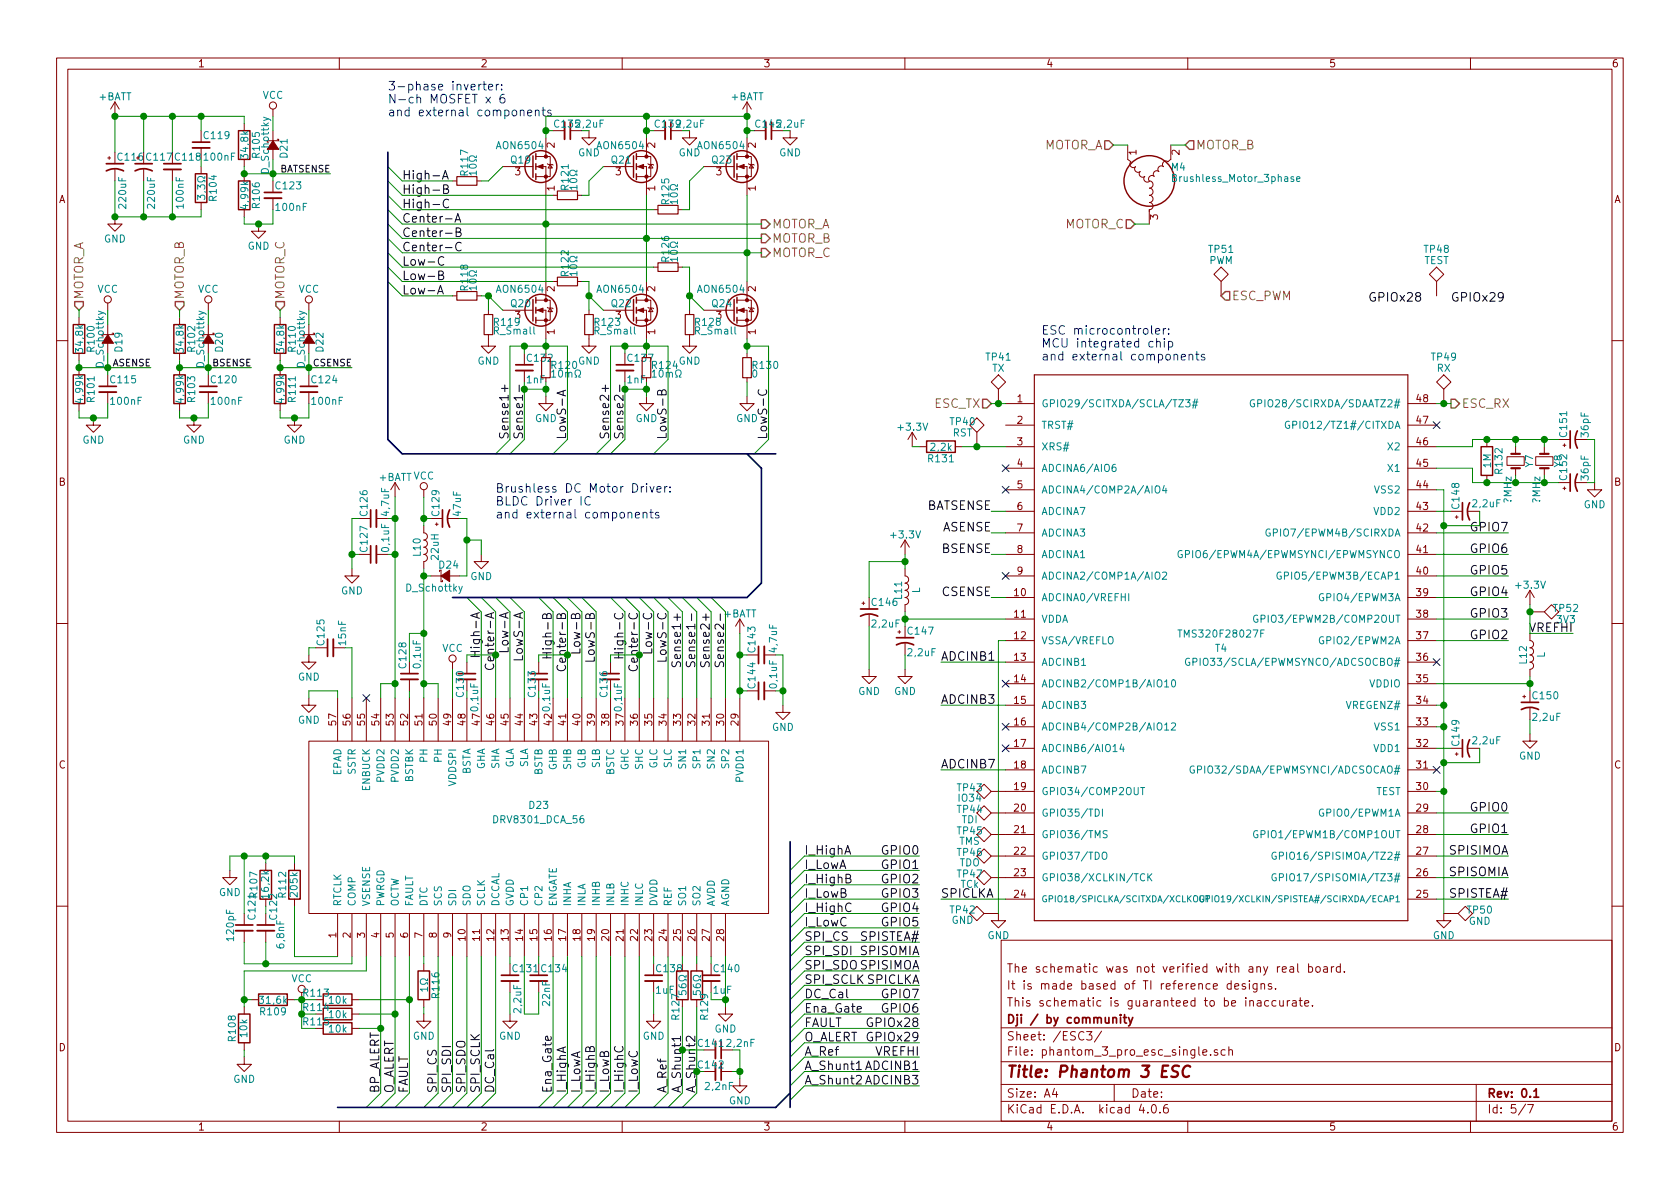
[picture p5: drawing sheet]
<svg xmlns="http://www.w3.org/2000/svg" width="297mm" height="210mm" viewBox="0 0 297 210" stroke-linecap="round" stroke-linejoin="round" font-family="sans-serif">
<defs><g id="words">
<text font-size="2.8" fill="#840000" x="178" y="190.5">Title: Phantom 3 ESC</text>
<g font-size="2.1" fill="#0000c2">
<text x="68.6" y="16">3-phase inverter:</text>
<text x="68.6" y="18.3">N-ch MOSFET x 6</text>
<text x="68.6" y="20.6">and external components</text>
<text x="184.1" y="59.2">ESC microcontroler:</text>
<text x="184.1" y="61.5">MCU integrated chip</text>
<text x="184.1" y="63.7">and external components</text>
<text x="87.6" y="87.1">Brushless DC Motor Driver:</text>
<text x="87.6" y="89.4">BLDC Driver IC</text>
<text x="87.6" y="91.7">and external components</text>
</g>
<g font-size="2.1" fill="#848400">
<text x="184.3" y="26.4">MOTOR_A</text>
<text x="211.5" y="26.4">MOTOR_B</text>
<text x="136.6" y="40.4">MOTOR_A</text>
<text x="188.1" y="40.4">MOTOR_C</text>
<text x="136.6" y="45.5">MOTOR_C</text>
<text x="136.6" y="42.9">MOTOR_B</text>
<text x="14.7" y="52.9" transform="rotate(-90 14.7 52.9)">MOTOR_A</text>
<text x="32.5" y="52.9" transform="rotate(-90 32.5 52.9)">MOTOR_B</text>
<text x="50.3" y="52.9" transform="rotate(-90 50.3 52.9)">MOTOR_C</text>
<text x="217.8" y="53.1">ESC_PWM</text>
<text x="165.1" y="72.1">ESC_TX</text>
<text x="258.5" y="72.1">ESC_RX</text>
</g>
<g font-size="2.1">
<text x="71.1" y="31.7">High-A</text>
<text x="71.1" y="34.3">High-B</text>
<text x="71.1" y="36.8">High-C</text>
<text x="71.1" y="39.4">Center-A</text>
<text x="71.1" y="41.9">Center-B</text>
<text x="71.1" y="44.4">Center-C</text>
<text x="71.1" y="47">Low-C</text>
<text x="71.1" y="49.5">Low-B</text>
<text x="71.1" y="52.1">Low-A</text>
<text x="242.6" y="53.3">GPIOx28</text>
<text x="256.5" y="53.3">GPIOx29</text>
<text x="89.9" y="77.7" transform="rotate(-90 89.9 77.7)">Sense1+</text>
<text x="92.5" y="77.7" transform="rotate(-90 92.5 77.7)">Sense1-</text>
<text x="100.1" y="77.7" transform="rotate(-90 100.1 77.7)">LowS-A</text>
<text x="107.7" y="77.7" transform="rotate(-90 107.7 77.7)">Sense2+</text>
<text x="110.2" y="77.7" transform="rotate(-90 110.2 77.7)">Sense2-</text>
<text x="117.9" y="77.7" transform="rotate(-90 117.9 77.7)">LowS-B</text>
<text x="135.6" y="77.7" transform="rotate(-90 135.6 77.7)">LowS-C</text>
<text x="163.7" y="90.2">BATSENSE</text>
<text x="166.5" y="94">ASENSE</text>
<text x="260.2" y="94">GPIO7</text>
<text x="166.5" y="97.8">BSENSE</text>
<text x="260.2" y="97.8">GPIO6</text>
<text x="260.2" y="101.6">GPIO5</text>
<text x="166.5" y="105.4">CSENSE</text>
<text x="260.2" y="105.4">GPIO4</text>
<text x="260.2" y="109.2">GPIO3</text>
<text x="260.2" y="113">GPIO2</text>
<text x="270.4" y="111.8">VREFHI</text>
<text x="84.8" y="115.2" transform="rotate(-90 84.8 115.2)">High-A</text>
<text x="89.9" y="114.7" transform="rotate(-90 89.9 114.7)">Low-A</text>
<text x="92.5" y="116.1" transform="rotate(-90 92.5 116.1)">LowS-A</text>
<text x="97.5" y="115.2" transform="rotate(-90 97.5 115.2)">High-B</text>
<text x="102.6" y="114.7" transform="rotate(-90 102.6 114.7)">Low-B</text>
<text x="105.2" y="116.1" transform="rotate(-90 105.2 116.1)">LowS-B</text>
<text x="110.2" y="115.2" transform="rotate(-90 110.2 115.2)">High-C</text>
<text x="115.3" y="114.7" transform="rotate(-90 115.3 114.7)">Low-C</text>
<text x="117.9" y="116.1" transform="rotate(-90 117.9 116.1)">LowS-C</text>
<text x="120.4" y="116.9" transform="rotate(-90 120.4 116.9)">Sense1+</text>
<text x="122.9" y="116.3" transform="rotate(-90 122.9 116.3)">Sense1-</text>
<text x="125.5" y="116.9" transform="rotate(-90 125.5 116.9)">Sense2+</text>
<text x="128" y="116.3" transform="rotate(-90 128 116.3)">Sense2-</text>
<text x="166.4" y="116.8">ADCINB1</text>
<text x="166.4" y="124.5">ADCINB3</text>
<text x="166.4" y="135.9">ADCINB7</text>
<text x="260.2" y="143.5">GPIO0</text>
<text x="260.2" y="147.3">GPIO1</text>
<text x="142.2" y="151.1">I_HighA</text>
<text x="142.2" y="153.7">I_LowA</text>
<text x="156.1" y="151.1">GPIO0</text>
<text x="156.1" y="153.7">GPIO1</text>
<text x="256.3" y="154.9">SPISOMIA</text>
<text x="256.3" y="151.1">SPISIMOA</text>
<text x="142.2" y="156.2">I_HighB</text>
<text x="142.2" y="161.3">I_HighC</text>
<text x="142.2" y="158.7">I_LowB</text>
<text x="156.1" y="156.2">GPIO2</text>
<text x="156.1" y="158.7">GPIO3</text>
<text x="156.1" y="161.3">GPIO4</text>
<text x="166.4" y="158.7">SPICLKA</text>
<text x="256.4" y="158.7">SPISTEA#</text>
<text x="142.2" y="163.8">I_LowC</text>
<text x="142.2" y="166.4">SPI_CS</text>
<text x="152.3" y="166.4">SPISTEA#</text>
<text x="156.1" y="163.8">GPIO5</text>
<text x="142.2" y="168.9">SPI_SDI</text>
<text x="142.2" y="171.4">SPI_SDO SPISIMOA</text>
<text x="142.2" y="174">SPI_SCLK SPICLKA</text>
<text x="152.2" y="168.9">SPISOMIA</text>
<text x="142.2" y="176.5">DC_Cal</text>
<text x="142.2" y="179.1">Ena_Gate</text>
<text x="156.1" y="176.5">GPIO7</text>
<text x="156.1" y="179.1">GPIO6</text>
<text x="142.2" y="184.1">O_ALERT</text>
<text x="142.2" y="181.6">FAULT</text>
<text x="153.7" y="181.6">GPIOx28</text>
<text x="153.7" y="184.1">GPIOx29</text>
<text x="142.2" y="189.2">A_Shunt1</text>
<text x="142.2" y="191.8">A_Shunt2</text>
<text x="142.2" y="186.7">A_Ref</text>
<text x="153.1" y="189.2">ADCINB1</text>
<text x="153.1" y="191.8">ADCINB3</text>
<text x="154.8" y="186.7">VREFHI</text>
<text x="67.1" y="193.3" transform="rotate(-90 67.1 193.3)">BP_ALERT</text>
<text x="69.6" y="193.3" transform="rotate(-90 69.6 193.3)">O_ALERT</text>
<text x="72.1" y="193.3" transform="rotate(-90 72.1 193.3)">FAULT</text>
<text x="77.2" y="193.3" transform="rotate(-90 77.2 193.3)">SPI_CS</text>
<text x="79.8" y="193.3" transform="rotate(-90 79.8 193.3)">SPI_SDI</text>
<text x="82.3" y="193.3" transform="rotate(-90 82.3 193.3)">SPI_SDO</text>
<text x="84.8" y="193.3" transform="rotate(-90 84.8 193.3)">SPI_SCLK</text>
<text x="87.4" y="193.3" transform="rotate(-90 87.4 193.3)">DC_Cal</text>
<text x="97.5" y="193.3" transform="rotate(-90 97.5 193.3)">Ena_Gate</text>
<text x="100.1" y="193.3" transform="rotate(-90 100.1 193.3)">I_HighA</text>
<text x="102.6" y="193.3" transform="rotate(-90 102.6 193.3)">I_LowA</text>
<text x="105.2" y="193.3" transform="rotate(-90 105.2 193.3)">I_HighB</text>
<text x="107.7" y="193.3" transform="rotate(-90 107.7 193.3)">I_LowB</text>
<text x="110.2" y="193.3" transform="rotate(-90 110.2 193.3)">I_HighC</text>
<text x="112.8" y="193.3" transform="rotate(-90 112.8 193.3)">I_LowC</text>
<text x="117.9" y="193.3" transform="rotate(-90 117.9 193.3)">A_Ref</text>
</g>
<g font-size="2.1" fill="#008400">
<text x="87.4" y="117.2" transform="rotate(-90 87.4 117.2)">Center-A</text>
<text x="100.1" y="117.2" transform="rotate(-90 100.1 117.2)">Center-B</text>
<text x="112.8" y="117.2" transform="rotate(-90 112.8 117.2)">Center-C</text>
<text x="120.4" y="193.3" transform="rotate(-90 120.4 193.3)">A_Shunt1</text>
<text x="122.9" y="193.3" transform="rotate(-90 122.9 193.3)">A_Shunt2</text>
</g>
<g font-size="2.1" fill="#840000">
<text x="178" y="172">The schematic was not verified with any real board.</text>
<text x="178" y="178">This schematic is guaranteed to be inaccurate.</text>
<text x="178" y="175">It is made based of TI reference designs.</text>
<text x="178" y="184">Sheet: /ESC3/</text>
<text x="178" y="181">Dji / by community</text>
<text x="178" y="186.7">File: phantom_3_pro_esc_single.sch</text>
<text x="178" y="196.9">KiCad E.D.A. kicad 4.0.6</text>
<text x="178" y="194.1">Size: A4</text>
<text x="200" y="194.1">Date:</text>
<text x="263" y="194.1">Rev: 0.1</text>
<text x="263" y="196.9">Id: 5/7</text>
</g>
<g font-size="1.8" fill="#840000">
<text x="35" y="11.9">1</text>
<text x="85" y="11.9">2</text>
<text x="135" y="11.9">3</text>
<text x="185" y="11.9">4</text>
<text x="235" y="11.9">5</text>
<text x="285" y="11.9">6</text>
<text x="20.9" y="28.4">C116</text>
<text x="26" y="28.4">C117</text>
<text x="98" y="26.1" transform="rotate(-90 98 26.1)">2</text>
<text x="115.8" y="26.1" transform="rotate(-90 115.8 26.1)">2</text>
<text x="133.6" y="26.1" transform="rotate(-90 133.6 26.1)">2</text>
<text x="200.9" y="27.4" transform="rotate(-90 200.9 27.4)">1</text>
<text x="208.5" y="27.4" transform="rotate(-90 208.5 27.4)">2</text>
<text x="10.4" y="35.9">A</text>
<text x="91.1" y="31">3</text>
<text x="98" y="33.8" transform="rotate(-90 98 33.8)">1</text>
<text x="108.9" y="31">3</text>
<text x="115.8" y="33.8" transform="rotate(-90 115.8 33.8)">1</text>
<text x="126.6" y="31">3</text>
<text x="133.6" y="33.8" transform="rotate(-90 133.6 33.8)">1</text>
<text x="285.4" y="35.9">A</text>
<text x="204.7" y="38.8" transform="rotate(-90 204.7 38.8)">3</text>
<text x="98" y="51.5" transform="rotate(-90 98 51.5)">2</text>
<text x="115.8" y="51.5" transform="rotate(-90 115.8 51.5)">2</text>
<text x="133.6" y="51.5" transform="rotate(-90 133.6 51.5)">2</text>
<text x="91.1" y="56.4">3</text>
<text x="98" y="59.2" transform="rotate(-90 98 59.2)">1</text>
<text x="108.9" y="56.4">3</text>
<text x="115.8" y="59.2" transform="rotate(-90 115.8 59.2)">1</text>
<text x="126.6" y="56.4">3</text>
<text x="133.6" y="59.2" transform="rotate(-90 133.6 59.2)">1</text>
<text x="93.3" y="64">C132</text>
<text x="111.1" y="64">C137</text>
<text x="93.1" y="67.8">1nF</text>
<text x="110.9" y="67.8">1nF</text>
<text x="179.9" y="71.1">1</text>
<text x="250.5" y="71.1">48</text>
<text x="179.9" y="74.9">2</text>
<text x="250.5" y="74.9">47</text>
<text x="179.9" y="78.7">3</text>
<text x="179.9" y="82.5">4</text>
<text x="250.5" y="82.5">45</text>
<text x="250.5" y="78.7">46</text>
<text x="10.4" y="85.9">B</text>
<text x="179.9" y="86.4">5</text>
<text x="250.5" y="86.4">44</text>
<text x="285.4" y="85.9">B</text>
<text x="179.9" y="90.2">6</text>
<text x="179.9" y="94">7</text>
<text x="250.5" y="94">42</text>
<text x="250.5" y="90.2">43</text>
<text x="179.9" y="97.8">8</text>
<text x="179.9" y="101.6">9</text>
<text x="250.5" y="101.6">40</text>
<text x="250.5" y="97.8">41</text>
<text x="179.4" y="105.4">10</text>
<text x="250.5" y="105.4">39</text>
<text x="179.4" y="109.2">11</text>
<text x="179.4" y="113">12</text>
<text x="250.5" y="113">37</text>
<text x="250.5" y="109.2">38</text>
<text x="179.4" y="116.8">13</text>
<text x="250.5" y="116.8">36</text>
<text x="179.4" y="120.6">14</text>
<text x="179.4" y="124.5">15</text>
<text x="250.5" y="124.5">34</text>
<text x="250.5" y="120.6">35</text>
<text x="59.4" y="128.2" transform="rotate(-90 59.4 128.2)">57</text>
<text x="62" y="128.2" transform="rotate(-90 62 128.2)">56</text>
<text x="64.5" y="128.2" transform="rotate(-90 64.5 128.2)">55</text>
<text x="67.1" y="128.2" transform="rotate(-90 67.1 128.2)">54</text>
<text x="69.6" y="128.2" transform="rotate(-90 69.6 128.2)">53</text>
<text x="72.1" y="128.2" transform="rotate(-90 72.1 128.2)">52</text>
<text x="74.7" y="128.2" transform="rotate(-90 74.7 128.2)">51</text>
<text x="77.2" y="128.2" transform="rotate(-90 77.2 128.2)">50</text>
<text x="79.8" y="128.2" transform="rotate(-90 79.8 128.2)">49</text>
<text x="82.3" y="128.2" transform="rotate(-90 82.3 128.2)">48</text>
<text x="84.8" y="128.2" transform="rotate(-90 84.8 128.2)">47</text>
<text x="87.4" y="128.2" transform="rotate(-90 87.4 128.2)">46</text>
<text x="89.9" y="128.2" transform="rotate(-90 89.9 128.2)">45</text>
<text x="92.5" y="128.2" transform="rotate(-90 92.5 128.2)">44</text>
<text x="95" y="128.2" transform="rotate(-90 95 128.2)">43</text>
<text x="97.5" y="128.2" transform="rotate(-90 97.5 128.2)">42</text>
<text x="100.1" y="128.2" transform="rotate(-90 100.1 128.2)">41</text>
<text x="102.6" y="128.2" transform="rotate(-90 102.6 128.2)">40</text>
<text x="105.2" y="128.2" transform="rotate(-90 105.2 128.2)">39</text>
<text x="107.7" y="128.2" transform="rotate(-90 107.7 128.2)">38</text>
<text x="110.2" y="128.2" transform="rotate(-90 110.2 128.2)">37</text>
<text x="112.8" y="128.2" transform="rotate(-90 112.8 128.2)">36</text>
<text x="115.3" y="128.2" transform="rotate(-90 115.3 128.2)">35</text>
<text x="117.9" y="128.2" transform="rotate(-90 117.9 128.2)">34</text>
<text x="120.4" y="128.2" transform="rotate(-90 120.4 128.2)">33</text>
<text x="122.9" y="128.2" transform="rotate(-90 122.9 128.2)">32</text>
<text x="125.5" y="128.2" transform="rotate(-90 125.5 128.2)">31</text>
<text x="128" y="128.2" transform="rotate(-90 128 128.2)">30</text>
<text x="130.6" y="128.2" transform="rotate(-90 130.6 128.2)">29</text>
<text x="179.4" y="128.3">16</text>
<text x="250.5" y="128.3">33</text>
<text x="10.4" y="135.9">C</text>
<text x="179.4" y="132.1">17</text>
<text x="179.4" y="135.9">18</text>
<text x="250.5" y="135.9">31</text>
<text x="250.5" y="132.1">32</text>
<text x="285.4" y="135.9">C</text>
<text x="179.4" y="143.5">20</text>
<text x="179.4" y="139.7">19</text>
<text x="250.5" y="139.7">30</text>
<text x="250.5" y="143.5">29</text>
<text x="179.4" y="147.3">21</text>
<text x="250.5" y="147.3">28</text>
<text x="179.4" y="151.1">22</text>
<text x="179.4" y="154.9">23</text>
<text x="250.5" y="154.9">26</text>
<text x="250.5" y="151.1">27</text>
<text x="179.4" y="158.7">24</text>
<text x="250.5" y="158.7">25</text>
<text x="59.4" y="165.8" transform="rotate(-90 59.4 165.8)">1</text>
<text x="62" y="165.8" transform="rotate(-90 62 165.8)">2</text>
<text x="64.5" y="165.8" transform="rotate(-90 64.5 165.8)">3</text>
<text x="67.1" y="165.8" transform="rotate(-90 67.1 165.8)">4</text>
<text x="69.6" y="165.8" transform="rotate(-90 69.6 165.8)">5</text>
<text x="72.1" y="165.8" transform="rotate(-90 72.1 165.8)">6</text>
<text x="74.7" y="165.8" transform="rotate(-90 74.7 165.8)">7</text>
<text x="77.2" y="165.8" transform="rotate(-90 77.2 165.8)">8</text>
<text x="79.8" y="165.8" transform="rotate(-90 79.8 165.8)">9</text>
<text x="82.3" y="166.3" transform="rotate(-90 82.3 166.3)">10</text>
<text x="84.8" y="166.3" transform="rotate(-90 84.8 166.3)">11</text>
<text x="87.4" y="166.3" transform="rotate(-90 87.4 166.3)">12</text>
<text x="89.9" y="166.3" transform="rotate(-90 89.9 166.3)">13</text>
<text x="92.5" y="166.3" transform="rotate(-90 92.5 166.3)">14</text>
<text x="95" y="166.3" transform="rotate(-90 95 166.3)">15</text>
<text x="97.5" y="166.3" transform="rotate(-90 97.5 166.3)">16</text>
<text x="100.1" y="166.3" transform="rotate(-90 100.1 166.3)">17</text>
<text x="102.6" y="166.3" transform="rotate(-90 102.6 166.3)">18</text>
<text x="105.2" y="166.3" transform="rotate(-90 105.2 166.3)">19</text>
<text x="107.7" y="166.3" transform="rotate(-90 107.7 166.3)">20</text>
<text x="110.2" y="166.3" transform="rotate(-90 110.2 166.3)">21</text>
<text x="112.8" y="166.3" transform="rotate(-90 112.8 166.3)">22</text>
<text x="115.3" y="166.3" transform="rotate(-90 115.3 166.3)">23</text>
<text x="117.9" y="166.3" transform="rotate(-90 117.9 166.3)">24</text>
<text x="120.4" y="166.3" transform="rotate(-90 120.4 166.3)">25</text>
<text x="122.9" y="166.3" transform="rotate(-90 122.9 166.3)">26</text>
<text x="125.5" y="166.3" transform="rotate(-90 125.5 166.3)">27</text>
<text x="128" y="166.3" transform="rotate(-90 128 166.3)">28</text>
<text x="116.2" y="171.9">C138</text>
<text x="10.4" y="185.9">D</text>
<text x="285.4" y="185.9">D</text>
<text x="35" y="199.9">1</text>
<text x="85" y="199.9">2</text>
<text x="135" y="199.9">3</text>
<text x="185" y="199.9">4</text>
<text x="235" y="199.9">5</text>
<text x="285" y="199.9">6</text>
</g>
<g font-size="1.8" fill="#008484">
<text x="17.4" y="17.7">+BATT</text>
<text x="46.4" y="17.5">VCC</text>
<text x="129.2" y="17.7">+BATT</text>
<text x="31.1" y="28.4">C118</text>
<text x="36.2" y="24.6">C119</text>
<text x="36.2" y="28.4">100nF</text>
<text x="43.9" y="27.9" transform="rotate(-90 43.9 27.9)">34,8k</text>
<text x="45.9" y="27.8" transform="rotate(-90 45.9 27.8)">R105</text>
<text x="50.8" y="27.9" transform="rotate(-90 50.8 27.9)">D21</text>
<text x="88" y="26.4">AON6504</text>
<text x="90.4" y="28.9">Q19</text>
<text x="102.2" y="27.6">GND</text>
<text x="105.8" y="26.4">AON6504</text>
<text x="108.2" y="28.9">Q21</text>
<text x="120" y="27.6">GND</text>
<text x="123.5" y="26.4">AON6504</text>
<text x="125.9" y="28.9">Q23</text>
<text x="137.7" y="27.6">GND</text>
<text x="36.3" y="34.5" transform="rotate(-90 36.3 34.5)">3,3</text>
<text x="38.3" y="35.4" transform="rotate(-90 38.3 35.4)">R104</text>
<text x="47.5" y="30.6" transform="rotate(-90 47.5 30.6)">D_Schottky</text>
<text x="48.9" y="33.5">C123</text>
<text x="82.8" y="30.9" transform="rotate(-90 82.8 30.9)">R117</text>
<text x="84.3" y="30.2" transform="rotate(-90 84.3 30.2)">10</text>
<text x="100.5" y="33.4" transform="rotate(-90 100.5 33.4)">R121</text>
<text x="102.1" y="32.8" transform="rotate(-90 102.1 32.8)">10</text>
<text x="118.3" y="36" transform="rotate(-90 118.3 36)">R125</text>
<text x="119.8" y="35.3" transform="rotate(-90 119.8 35.3)">10</text>
<text x="207.1" y="30.2">M4</text>
<text x="207.8" y="32.2">Brushless_Motor_3phase</text>
<text x="22.3" y="36.7" transform="rotate(-90 22.3 36.7)">220uF</text>
<text x="27.4" y="36.7" transform="rotate(-90 27.4 36.7)">220uF</text>
<text x="32.5" y="36.7" transform="rotate(-90 32.5 36.7)">100nF</text>
<text x="43.9" y="36.7" transform="rotate(-90 43.9 36.7)">4,99k</text>
<text x="45.9" y="36.6" transform="rotate(-90 45.9 36.6)">R106</text>
<text x="48.9" y="37.3">100nF</text>
<text x="18.4" y="42.9">GND</text>
<text x="43.8" y="44.1">GND</text>
<text x="118.3" y="46.1" transform="rotate(-90 118.3 46.1)">R126</text>
<text x="119.8" y="45.5" transform="rotate(-90 119.8 45.5)">10</text>
<text x="213.7" y="46.7">PWM</text>
<text x="213.8" y="44.7">TP51</text>
<text x="251.7" y="46.7">TEST</text>
<text x="251.9" y="44.7">TP48</text>
<text x="17.2" y="51.8">VCC</text>
<text x="35" y="51.8">VCC</text>
<text x="52.8" y="51.8">VCC</text>
<text x="82.8" y="51.2" transform="rotate(-90 82.8 51.2)">R118</text>
<text x="84.3" y="50.6" transform="rotate(-90 84.3 50.6)">10</text>
<text x="88" y="51.8">AON6504</text>
<text x="100.5" y="48.7" transform="rotate(-90 100.5 48.7)">R122</text>
<text x="102.1" y="48" transform="rotate(-90 102.1 48)">10</text>
<text x="105.8" y="51.8">AON6504</text>
<text x="123.5" y="51.8">AON6504</text>
<text x="87.5" y="59.1">R_Small</text>
<text x="87.5" y="57.6">R119</text>
<text x="90.4" y="54.3">Q20</text>
<text x="105.2" y="59.1">R_Small</text>
<text x="105.3" y="57.6">R123</text>
<text x="108.2" y="54.3">Q22</text>
<text x="123" y="59.1">R_Small</text>
<text x="123" y="57.6">R128</text>
<text x="125.9" y="54.3">Q24</text>
<text x="14.7" y="62.1" transform="rotate(-90 14.7 62.1)">34,8k</text>
<text x="16.7" y="62" transform="rotate(-90 16.7 62)">R100</text>
<text x="18.3" y="64.8" transform="rotate(-90 18.3 64.8)">D_Schottky</text>
<text x="21.6" y="62.1" transform="rotate(-90 21.6 62.1)">D19</text>
<text x="32.5" y="62.1" transform="rotate(-90 32.5 62.1)">34,8k</text>
<text x="34.5" y="62" transform="rotate(-90 34.5 62)">R102</text>
<text x="36.1" y="64.8" transform="rotate(-90 36.1 64.8)">D_Schottky</text>
<text x="39.4" y="62.1" transform="rotate(-90 39.4 62.1)">D20</text>
<text x="50.2" y="62.1" transform="rotate(-90 50.2 62.1)">34,8k</text>
<text x="52.3" y="62" transform="rotate(-90 52.3 62)">R110</text>
<text x="53.9" y="64.8" transform="rotate(-90 53.9 64.8)">D_Schottky</text>
<text x="57.2" y="62.1" transform="rotate(-90 57.2 62.1)">D22</text>
<text x="84.4" y="64.5">GND</text>
<text x="97.6" y="65.2">R120</text>
<text x="102.2" y="64.5">GND</text>
<text x="115.4" y="65.2">R124</text>
<text x="120" y="64.5">GND</text>
<text x="133.2" y="65.2">R130</text>
<text x="174.4" y="63.7">TP41</text>
<text x="175.4" y="65.7">TX</text>
<text x="253.2" y="63.7">TP49</text>
<text x="254.1" y="65.7">RX</text>
<text x="14.7" y="71" transform="rotate(-90 14.7 71)">4,99k</text>
<text x="16.7" y="70.9" transform="rotate(-90 16.7 70.9)">R101</text>
<text x="19.7" y="67.8">C115</text>
<text x="19.7" y="71.6">100nF</text>
<text x="32.5" y="71" transform="rotate(-90 32.5 71)">4,99k</text>
<text x="34.5" y="70.9" transform="rotate(-90 34.5 70.9)">R103</text>
<text x="37.4" y="67.8">C120</text>
<text x="37.5" y="71.6">100nF</text>
<text x="50.2" y="71" transform="rotate(-90 50.2 71)">4,99k</text>
<text x="52.3" y="70.9" transform="rotate(-90 52.3 70.9)">R111</text>
<text x="55.2" y="67.8">C124</text>
<text x="55.3" y="71.6">100nF</text>
<text x="98.3" y="66.7">10m</text>
<text x="116.1" y="66.7">10m</text>
<text x="133" y="66.7">0</text>
<text x="94.6" y="74.6">GND</text>
<text x="112.3" y="74.6">GND</text>
<text x="130.1" y="74.6">GND</text>
<text x="159" y="76.1">+3.3V</text>
<text x="168.1" y="75.2">TP40</text>
<text x="168.4" y="77.2">RST</text>
<text x="184.1" y="72">GPIO29/SCITXDA/SCLA/TZ3#</text>
<text x="184.1" y="75.8">TRST#</text>
<text x="223.2" y="72">GPIO28/SCIRXDA/SDAATZ2#</text>
<text x="229.6" y="75.8">GPIO12/TZ1#/CITXDA</text>
<text x="277.1" y="77.1" transform="rotate(-90 277.1 77.1)">C151</text>
<text x="280.9" y="77.2" transform="rotate(-90 280.9 77.2)">36pF</text>
<text x="14.6" y="78.4">GND</text>
<text x="32.3" y="78.4">GND</text>
<text x="50.1" y="78.4">GND</text>
<text x="164.3" y="81.7">R131</text>
<text x="164.6" y="79.7">2,2k</text>
<text x="184.1" y="79.6">XRS#</text>
<text x="184.1" y="83.4">ADCINA6/AIO6</text>
<text x="245.5" y="83.4">X1</text>
<text x="245.5" y="79.6">X2</text>
<text x="263.6" y="82.7" transform="rotate(-90 263.6 82.7)">1M</text>
<text x="265.6" y="83.6" transform="rotate(-90 265.6 83.6)">R132</text>
<text x="271" y="82.6" transform="rotate(-90 271 82.6)">Y7</text>
<text x="276.1" y="82.6" transform="rotate(-90 276.1 82.6)">Y8</text>
<text x="67" y="85">+BATT VCC</text>
<text x="184.1" y="87.2">ADCINA4/COMP2A/AIO4</text>
<text x="243.1" y="87.2">VSS2</text>
<text x="258" y="89.8" transform="rotate(-90 258 89.8)">C148</text>
<text x="260.5" y="89.7">2,2uF</text>
<text x="267.2" y="89" transform="rotate(-90 267.2 89)">?MHz</text>
<text x="272.3" y="89" transform="rotate(-90 272.3 89)">?MHz</text>
<text x="277.1" y="84.7" transform="rotate(-90 277.1 84.7)">C152</text>
<text x="280" y="89.9">GND</text>
<text x="280.9" y="84.8" transform="rotate(-90 280.9 84.8)">36pF</text>
<text x="65" y="91.1" transform="rotate(-90 65 91.1)">C126</text>
<text x="68.8" y="91.1" transform="rotate(-90 68.8 91.1)">4,7uF</text>
<text x="77.7" y="91.1" transform="rotate(-90 77.7 91.1)">C129</text>
<text x="81.5" y="91.2" transform="rotate(-90 81.5 91.2)">47uF</text>
<text x="157.7" y="95.2">+3.3V</text>
<text x="184.1" y="91.1">ADCINA7</text>
<text x="184.1" y="94.9">ADCINA3</text>
<text x="225.5" y="94.9">GPIO7/EPWM4B/SCIRXDA</text>
<text x="242.9" y="91.1">VDD2</text>
<text x="65" y="97.4" transform="rotate(-90 65 97.4)">C127</text>
<text x="68.8" y="97.5" transform="rotate(-90 68.8 97.5)">0,1uF</text>
<text x="74.4" y="98.3" transform="rotate(-90 74.4 98.3)">L10</text>
<text x="77.5" y="98.9" transform="rotate(-90 77.5 98.9)">22uH</text>
<text x="77.7" y="100.5">D24</text>
<text x="184.1" y="98.7">ADCINA1</text>
<text x="210.3" y="98.7">GPIO6/EPWM4A/EPWMSYNCI/EPWMSYNCO</text>
<text x="60.3" y="105.1">GND</text>
<text x="71.9" y="104.6">D_Schottky</text>
<text x="83.1" y="102.6">GND</text>
<text x="154.3" y="107.1">C146</text>
<text x="159.5" y="105.9" transform="rotate(-90 159.5 105.9)">L11</text>
<text x="162.6" y="104.9" transform="rotate(-90 162.6 104.9)">L</text>
<text x="184.1" y="102.5">ADCINA2/COMP1A/AIO2</text>
<text x="184.1" y="106.3">ADCINA0/VREFHI</text>
<text x="227.6" y="102.5">GPIO5/EPWM3B/ECAP1</text>
<text x="234" y="106.3">GPIO4/EPWM3A</text>
<text x="268.2" y="104.1">+3.3V</text>
<text x="57.4" y="113.9" transform="rotate(-90 57.4 113.9)">C125</text>
<text x="127.9" y="109.2">+BATT</text>
<text x="154.3" y="110.9">2,2uF</text>
<text x="160.6" y="112.2">C147</text>
<text x="184.1" y="110.1">VDDA</text>
<text x="184.1" y="113.9">VSSA/VREFLO</text>
<text x="209" y="112.7">TMS320F28027F</text>
<text x="223.5" y="110.1">GPIO3/EPWM2B/COMP2OUT</text>
<text x="234" y="113.9">GPIO2/EPWM2A</text>
<text x="274.8" y="108.2">TP52</text>
<text x="275.3" y="110.2">3V3</text>
<text x="61.2" y="114" transform="rotate(-90 61.2 114)">15nF</text>
<text x="71.8" y="118" transform="rotate(-90 71.8 118)">C128</text>
<text x="74.4" y="118" transform="rotate(-90 74.4 118)">0,1uF</text>
<text x="78.2" y="115.3">VCC</text>
<text x="133.6" y="115.2" transform="rotate(-90 133.6 115.2)">C143</text>
<text x="137.4" y="115.2" transform="rotate(-90 137.4 115.2)">4,7uF</text>
<text x="160.6" y="116">2,2uF</text>
<text x="184.1" y="117.7">ADCINB1</text>
<text x="211.9" y="117.7">GPIO33/SCLA/EPWMSYNCO/ADCSOCBO#</text>
<text x="214.9" y="115.3">T4</text>
<text x="270" y="117.3" transform="rotate(-90 270 117.3)">L12</text>
<text x="273.1" y="116.4" transform="rotate(-90 273.1 116.4)">L</text>
<text x="52.7" y="120.3">GND</text>
<text x="84.5" y="125.6" transform="rotate(-90 84.5 125.6)">0,1uF</text>
<text x="97.2" y="125.6" transform="rotate(-90 97.2 125.6)">0,1uF</text>
<text x="109.9" y="125.6" transform="rotate(-90 109.9 125.6)">0,1uF</text>
<text x="133.6" y="121.6" transform="rotate(-90 133.6 121.6)">C144</text>
<text x="137.4" y="121.6" transform="rotate(-90 137.4 121.6)">0,1uF</text>
<text x="151.7" y="122.9">GND</text>
<text x="158.1" y="122.9">GND</text>
<text x="184.1" y="121.5">ADCINB2/COMP1B/AIO10</text>
<text x="184.1" y="125.3">ADCINB3</text>
<text x="238.1" y="125.3">VREGENZ#</text>
<text x="242" y="121.5">VDDIO</text>
<text x="271.1" y="123.6">C150</text>
<text x="52.7" y="128">GND</text>
<text x="136.5" y="129.2">GND</text>
<text x="184.1" y="129.2">ADCINB4/COMP2B/AIO12</text>
<text x="243.1" y="129.2">VSS1</text>
<text x="258" y="131.7" transform="rotate(-90 258 131.7)">C149</text>
<text x="260.5" y="131.6">2,2uF</text>
<text x="271.1" y="127.5">2,2uF</text>
<text x="60.3" y="137.2" transform="rotate(-90 60.3 137.2)">EPAD</text>
<text x="62.9" y="137.1" transform="rotate(-90 62.9 137.1)">SSTR</text>
<text x="75.6" y="134.8" transform="rotate(-90 75.6 134.8)">PH</text>
<text x="78.1" y="134.8" transform="rotate(-90 78.1 134.8)">PH</text>
<text x="83.2" y="137.2" transform="rotate(-90 83.2 137.2)">BSTA</text>
<text x="85.7" y="136.3" transform="rotate(-90 85.7 136.3)">GHA</text>
<text x="88.3" y="136.1" transform="rotate(-90 88.3 136.1)">SHA</text>
<text x="90.8" y="136.1" transform="rotate(-90 90.8 136.1)">GLA</text>
<text x="93.3" y="135.9" transform="rotate(-90 93.3 135.9)">SLA</text>
<text x="95.9" y="137.2" transform="rotate(-90 95.9 137.2)">BSTB</text>
<text x="98.4" y="136.3" transform="rotate(-90 98.4 136.3)">GHB</text>
<text x="101" y="136.1" transform="rotate(-90 101 136.1)">SHB</text>
<text x="103.5" y="136.1" transform="rotate(-90 103.5 136.1)">GLB</text>
<text x="106" y="135.9" transform="rotate(-90 106 135.9)">SLB</text>
<text x="108.6" y="137.2" transform="rotate(-90 108.6 137.2)">BSTC</text>
<text x="111.1" y="136.3" transform="rotate(-90 111.1 136.3)">GHC</text>
<text x="113.7" y="136.1" transform="rotate(-90 113.7 136.1)">SHC</text>
<text x="116.2" y="136.1" transform="rotate(-90 116.2 136.1)">GLC</text>
<text x="118.7" y="135.9" transform="rotate(-90 118.7 135.9)">SLC</text>
<text x="121.3" y="135.8" transform="rotate(-90 121.3 135.8)">SN1</text>
<text x="123.8" y="135.7" transform="rotate(-90 123.8 135.7)">SP1</text>
<text x="126.4" y="135.8" transform="rotate(-90 126.4 135.8)">SN2</text>
<text x="128.9" y="135.7" transform="rotate(-90 128.9 135.7)">SP2</text>
<text x="184.1" y="133">ADCINB6/AIO14</text>
<text x="184.1" y="136.8">ADCINB7</text>
<text x="212.6" y="136.8">GPIO32/SDAA/EPWMSYNCI/ADCSOCAO#</text>
<text x="242.9" y="133">VDD1</text>
<text x="268.6" y="134.3">GND</text>
<text x="65.4" y="139.9" transform="rotate(-90 65.4 139.9)">ENBUCK</text>
<text x="67.9" y="138.2" transform="rotate(-90 67.9 138.2)">PVDD2</text>
<text x="70.5" y="138.2" transform="rotate(-90 70.5 138.2)">PVDD2</text>
<text x="73" y="138.4" transform="rotate(-90 73 138.4)">BSTBK</text>
<text x="80.6" y="138.9" transform="rotate(-90 80.6 138.9)">VDDSPI</text>
<text x="93.6" y="143">D23</text>
<text x="131.4" y="138.2" transform="rotate(-90 131.4 138.2)">PVDD1</text>
<text x="169.3" y="143.7">TP44</text>
<text x="169.3" y="139.9">TP43</text>
<text x="169.5" y="141.8">IO34</text>
<text x="184.1" y="140.6">GPIO34/COMP2OUT</text>
<text x="243.1" y="140.6">TEST</text>
<text x="87.5" y="145.6">DRV8301_DCA_56</text>
<text x="169.3" y="147.5">TP45</text>
<text x="169.6" y="149.4">TMS</text>
<text x="170" y="145.6">TDI</text>
<text x="184.1" y="144.4">GPIO35/TDI</text>
<text x="184.1" y="148.2">GPIO36/TMS</text>
<text x="223.5" y="148.2">GPIO1/EPWM1B/COMP1OUT</text>
<text x="234" y="144.4">GPIO0/EPWM1A</text>
<text x="169.3" y="151.4">TP46</text>
<text x="169.3" y="155.2">TP47</text>
<text x="169.6" y="153.2">TDO</text>
<text x="184.1" y="152">GPIO37/TDO</text>
<text x="184.1" y="155.8">GPIO38/XCLKIN/TCK</text>
<text x="227.5" y="155.8">GPIO17/SPISOMIA/TZ3#</text>
<text x="227.5" y="152">GPIO16/SPISIMOA/TZ2#</text>
<text x="38.7" y="158.4">GND</text>
<text x="47.5" y="158.7" transform="rotate(-90 47.5 158.7)">16,2k</text>
<text x="50.6" y="158.6" transform="rotate(-90 50.6 158.6)">R112</text>
<text x="52.6" y="158.4" transform="rotate(-90 52.6 158.4)">205k</text>
<text x="60.3" y="160.3" transform="rotate(-90 60.3 160.3)">RTCLK</text>
<text x="62.9" y="160.3" transform="rotate(-90 62.9 160.3)">COMP</text>
<text x="65.4" y="160.3" transform="rotate(-90 65.4 160.3)">VSENSE</text>
<text x="67.9" y="160.3" transform="rotate(-90 67.9 160.3)">PWRGD</text>
<text x="70.5" y="160.3" transform="rotate(-90 70.5 160.3)">OCTW</text>
<text x="73" y="160.3" transform="rotate(-90 73 160.3)">FAULT</text>
<text x="75.6" y="160.3" transform="rotate(-90 75.6 160.3)">DTC</text>
<text x="78.1" y="160.3" transform="rotate(-90 78.1 160.3)">SCS</text>
<text x="80.6" y="160.3" transform="rotate(-90 80.6 160.3)">SDI</text>
<text x="83.2" y="160.3" transform="rotate(-90 83.2 160.3)">SDO</text>
<text x="85.7" y="160.3" transform="rotate(-90 85.7 160.3)">SCLK</text>
<text x="88.3" y="160.3" transform="rotate(-90 88.3 160.3)">DCCAL</text>
<text x="90.8" y="160.3" transform="rotate(-90 90.8 160.3)">GVDD</text>
<text x="93.3" y="160.3" transform="rotate(-90 93.3 160.3)">CP1</text>
<text x="95.9" y="160.3" transform="rotate(-90 95.9 160.3)">CP2</text>
<text x="98.4" y="160.3" transform="rotate(-90 98.4 160.3)">ENGATE</text>
<text x="101" y="160.3" transform="rotate(-90 101 160.3)">INHA</text>
<text x="103.5" y="160.3" transform="rotate(-90 103.5 160.3)">INLA</text>
<text x="106" y="160.3" transform="rotate(-90 106 160.3)">INHB</text>
<text x="108.6" y="160.3" transform="rotate(-90 108.6 160.3)">INLB</text>
<text x="111.1" y="160.3" transform="rotate(-90 111.1 160.3)">INHC</text>
<text x="113.7" y="160.3" transform="rotate(-90 113.7 160.3)">INLC</text>
<text x="116.2" y="160.3" transform="rotate(-90 116.2 160.3)">DVDD</text>
<text x="118.7" y="160.3" transform="rotate(-90 118.7 160.3)">REF</text>
<text x="121.3" y="160.3" transform="rotate(-90 121.3 160.3)">SO1</text>
<text x="123.8" y="160.3" transform="rotate(-90 123.8 160.3)">SO2</text>
<text x="126.4" y="160.3" transform="rotate(-90 126.4 160.3)">AVDD</text>
<text x="128.9" y="160.3" transform="rotate(-90 128.9 160.3)">AGND</text>
<text x="168.1" y="161.5">TP42</text>
<text x="169.8" y="157">TCk</text>
<text x="259.5" y="161.5">TP50</text>
<text x="41.4" y="166.2" transform="rotate(-90 41.4 166.2)">120pF</text>
<text x="45.2" y="162.5" transform="rotate(-90 45.2 162.5)">C121R107</text>
<text x="49" y="162.5" transform="rotate(-90 49 162.5)">C122</text>
<text x="50.2" y="167.6" transform="rotate(-90 50.2 167.6)">6,8nF</text>
<text x="168.2" y="163.3">GND</text>
<text x="174.6" y="166.1">GND</text>
<text x="253.3" y="166.1">GND</text>
<text x="259.7" y="163.5">GND</text>
<text x="51.5" y="173.7">VCC</text>
<text x="90.8" y="171.9">C131</text>
<text x="95.9" y="171.9">C134</text>
<text x="126.3" y="171.9">C140</text>
<text x="46.1" y="177.5">31,6k</text>
<text x="46.2" y="179.5">R109</text>
<text x="53.8" y="176.2">R113</text>
<text x="58.2" y="177.5">10k</text>
<text x="77.7" y="176.3" transform="rotate(-90 77.7 176.3)">R116</text>
<text x="92.2" y="179" transform="rotate(-90 92.2 179)">2,2uF</text>
<text x="97.2" y="177.8" transform="rotate(-90 97.2 177.8)">22nF</text>
<text x="116" y="175.7">1uF</text>
<text x="126.1" y="175.7">1uF</text>
<text x="41.7" y="184" transform="rotate(-90 41.7 184)">R108</text>
<text x="43.7" y="183.3" transform="rotate(-90 43.7 183.3)">10k</text>
<text x="58.2" y="180">10k</text>
<text x="58.2" y="182.6">10k</text>
<text x="73" y="183.8">GND</text>
<text x="88.2" y="183.8">GND</text>
<text x="113.6" y="183.8">GND</text>
<text x="120.1" y="180.2" transform="rotate(-90 120.1 180.2)">R127</text>
<text x="123.5" y="185.1">C141</text>
<text x="126.3" y="182.6">GND</text>
<text x="41.2" y="191.5">GND</text>
<text x="124.8" y="192.7">2,2nF</text>
<text x="128.9" y="195.3">GND</text>
</g>
<g font-size="1.8" fill="#008400">
<text x="98.1" y="22.5">C1352,2uF</text>
<text x="115.9" y="22.5">C1392,2uF</text>
<text x="133.7" y="22.5">C1452,2uF</text>
<text x="82" y="123.1" transform="rotate(-90 82 123.1)">C130</text>
<text x="94.7" y="123.1" transform="rotate(-90 94.7 123.1)">C133</text>
<text x="107.4" y="123.1" transform="rotate(-90 107.4 123.1)">C136</text>
<text x="53.8" y="178.8">R114</text>
<text x="53.8" y="181.3">R115</text>
<text x="125.2" y="180.2" transform="rotate(-90 125.2 180.2)">R129</text>
<text x="128.6" y="185.1">2,2nF</text>
<text x="123.5" y="188.9">C142</text>
</g>
<g font-size="1.7">
<text x="49.4" y="30.5">BATSENSE</text>
<text x="19.8" y="64.8">ASENSE</text>
<text x="37.6" y="64.8">BSENSE</text>
<text x="55.4" y="64.8">CSENSE</text>
</g>
<g font-size="1.5" fill="#008484">
<text x="184.1" y="159.5">GPIO18/SPICLKA/SCITXDA/XCLKOUT</text>
<text x="215.5" y="159.5">GPIO19/XCLKIN/SPISTEA#/SCIRXDA/ECAP1</text>
</g>
</g></defs>
<g fill="none" stroke="#840000" stroke-width=".18">
<path d="M10 10.3h277v189.9h-277zM12 12.2h273v186.1h-273zM20.3 18l-.7 1.3M20.3 18v2.6M20.3 18l.8 1.3M48.3 19.3v1.3M60 10.3v1.9M110 10.3v1.9M132.1 18v2.6M132.1 18l-.8 1.3M132.1 18l.7 1.3M160 10.3v1.9"/>
<path d="M210 10.3v1.9M260 10.3v1.9M19 27.9h.6M19.3 27.7v.5M20.3 38.3v1.3h1.3l-1.3 1.3-1.3-1.3h1.3M20.3 26.9v2.1M20.3 30v2M25.4 30v2M30.5 30v2M35.6 23.1v2M35.6 26.2v2M35.6 29.5v1.2"/>
<path d="M35.6 35.8v1.3M43.2 21.8v1.3M43.2 28.2v1.3M43.2 30.7v1.3M43.2 37.1v1.2M45.7 39.6v1.3h1.3l-1.3 1.3-1.3-1.3h1.3M47.2 24.9h2.1M48.3 32v2M48.3 35v2.1M80 32h.8M84.3 32h.8M88.9 29.5h5.3"/>
<path d="M94.7 29.5h1.8v5M94.7 27.7h1.8M96.5 27.7h.8v3.5h-2.6M96.5 24.4v3.3M96.8 29l.1 .1h.8l.1 .1M97.3 29.1l.4 .6h-.8zM97.8 34.5h.8M102.1 34.5h.8M104.1 23.1v1.3h1.3l-1.3 1.2-1.2-1.2h1.2M106.7 29.5h5.3M112.5 29.5h1.8v5M112.5 27.7h1.8"/>
<path d="M114.3 27.7h.8v3.5h-2.6M114.3 24.4v3.3M114.6 29l.1 .1h.7l.2 .1M115.1 29.1l.3 .6h-.7zM115.6 37.1h.7M119.9 37.1h.7M121.9 23.1v1.3h1.3l-1.3 1.2-1.3-1.2h1.3M124.5 29.5h5.3M130.3 29.5h1.8v5M130.3 27.7h1.8M132.1 27.7h.7v3.5h-2.5M132.1 24.4v3.3"/>
<path d="M132.3 29l.2 .1h.7l.1 .1M132.8 29.1l.4 .6h-.7zM139.7 23.1v1.3h1.3l-1.3 1.2-1.3-1.2h1.3M199.4 25.6v2.6l.5 .4M199.9 28.6a.62 .62 0 0 0 .1 .8 .62 .62 0 0 0 .8 .1M200.8 29.5a.62 .62 0 0 0 0 .8 .62 .62 0 0 0 .8 0M201.6 30.3a.62 .62 0 0 0 0 .8 .62 .62 0 0 0 .8 .1 .6 .6 0 0 0 0 .8 .6 .6 0 0 0 .8 .1M203.2 37.1v2.5M203.2 32a.63 .63 0 0 1 .7 .6 .63 .63 0 0 1-.7 .7 .63 .63 0 0 1 .7 .6 .63 .63 0 0 1-.7 .6 .63 .63 0 0 1 .7 .7 .63 .63 0 0 1-.7 .6 .63 .63 0 0 1 .7 .6 .63 .63 0 0 1-.7 .7v.3M204.1 31.2a.62 .62 0 0 0-.8 0 .62 .62 0 0 0-.1 .8M204.9 30.3a.62 .62 0 0 0-.8 .1 .62 .62 0 0 0 0 .8M205.7 29.5a.62 .62 0 0 0-.8 0 .62 .62 0 0 0 0 .8"/>
<path d="M207 28.2l-.5 .4a.62 .62 0 0 0-.8 .1 .62 .62 0 0 0 0 .8M207 25.6v2.6M14 56.1v1.3M18 59.2h2.1M19 53.6v1.3M31.7 56.1v1.3M35.8 59.2h2M36.8 53.6v1.3M49.5 56.1v1.3M53.6 59.2h2M54.6 53.6v1.3M80 52.3h.8"/>
<path d="M84.3 52.3h.8M86.4 59.2v2h1.2l-1.2 1.3-1.3-1.3h1.3M86.4 54.9v.7M88.9 54.9h5.3M94.7 54.9h1.8v5M94.7 53.1h1.8M96.5 53.1h.8v3.5h-2.6M96.5 49.8v3.3M96.8 54.4l.1 .1h.8l.1 .1M97.3 54.5l.4 .6h-.8zM97.8 49.8h.8M102.1 49.8h.8"/>
<path d="M104.1 59.2v2h1.3l-1.3 1.3-1.2-1.3h1.2M104.1 54.9v.7M106.7 54.9h5.3M112.5 54.9h1.8v5M112.5 53.1h1.8M114.3 53.1h.8v3.5h-2.6M114.3 49.8v3.3M114.6 54.4l.1 .1h.7l.2 .1M115.1 54.5l.3 .6h-.7zM115.6 47.2h.7M119.9 47.2h.7M121.9 59.2v2h1.3l-1.3 1.3-1.3-1.3h1.3"/>
<path d="M121.9 54.9v.7M124.5 54.9h5.3M130.3 54.9h1.8v5M130.3 53.1h1.8M132.1 53.1h.7v3.5h-2.5M132.1 49.8v3.3M132.3 54.4l.2 .1h.7l.1 .1M132.8 54.5l.4 .6h-.7zM214.6 48.5l1.3-1.3 1.3 1.3-1.3 1.3zM215.9 49.8v2.5M252.7 48.5l1.3-1.3 1.3 1.3-1.3 1.3zM254 49.8v2.5"/>
<path d="M10 60.2h2M14 62.5v1.2M14 65v1.3M14 71.4v1.2M16.5 73.9v1.3h1.3l-1.3 1.2-1.3-1.2h1.3M19 66.3v2M19 69.3v2.1M31.7 62.5v1.2M31.7 65v1.3M31.7 71.4v1.2M34.3 73.9v1.3h1.3l-1.3 1.2-1.3-1.2h1.3M36.8 66.3v2"/>
<path d="M36.8 69.3v2.1M49.5 62.5v1.2M49.5 65v1.3M49.5 71.4v1.2M52.1 73.9v1.3h1.2l-1.2 1.2-1.3-1.2h1.3M54.6 66.3v2M54.6 69.3v2.1M92.7 62.5v2M92.7 65.5v2.1M96.5 70.1v1.3h1.3l-1.3 1.2-1.3-1.2h1.3M110.5 62.5v2M110.5 65.5v2.1"/>
<path d="M114.3 70.1v1.3h1.3l-1.3 1.2-1.3-1.2h1.3M132.1 70.1v1.3h1.2l-1.2 1.2-1.3-1.2h1.3M132.1 62.5v.7M132.1 66.8v.8M161.3 76.4l-.8 1.3M161.3 76.4v2.6M161.3 76.4l.8 1.3M162.6 79h1.2M168.9 79h1.3M171.4 75.2l1.3-1.3 1.3 1.3-1.3 1.2zM172.7 76.4v2.6M175.3 67.6l1.2-1.3 1.3 1.3-1.3 1.2z"/>
<path d="M176.5 68.8v2.6M177.8 71.4h5.1M177.8 75.2h5.1M177.8 79h5.1M248.9 71.4h5.1M248.9 75.2h5.1M248.9 79h5.1M254 67.6l1.3-1.3 1.2 1.3-1.2 1.2zM255.3 68.8v2.6M262.9 77.7v1.3M268 79v1.3M273 79v1.3"/>
<path d="M275.6 77.7h2M276.4 78.7h.5M276.6 78.5v.5M278.6 77.7h2.1M285 60.2h2M63.5 98h2M63.5 91.7h2M66.5 98h2.1M66.5 91.7h2.1M69.8 85.3v2.6M69.8 85.3l-.7 1.3M69.8 85.3l.8 1.3"/>
<path d="M74.9 93v1.2a.63 .63 0 0 1 .7 .7 .63 .63 0 0 1-.7 .6 .63 .63 0 0 1 .7 .6 .63 .63 0 0 1-.7 .7 .63 .63 0 0 1 .7 .6 .63 .63 0 0 1-.7 .6 .63 .63 0 0 1 .7 .7 .63 .63 0 0 1-.7 .6v1.3M74.9 86.6v1.3M76.2 91.7h2M77 92.7h.5M77.2 92.5v.5M79.2 91.7h2.1M85.1 98v1.3h1.3l-1.3 1.3-1.3-1.3h1.3M160 95.5v2.5M160 95.5l-.7 1.3M160 95.5l.8 1.3M177.8 98h5.1M177.8 82.8h5.1"/>
<path d="M177.8 86.6h5.1M177.8 90.4h5.1M177.8 94.2h5.1M248.9 98h5.1M248.9 82.8h5.1M248.9 86.6h5.1M248.9 90.4h5.1M248.9 94.2h5.1M256.5 90.4h2.1M257.3 91.4h.5M257.6 91.2v.5M259.6 90.4h2"/>
<path d="M262.9 84.1v1.2M266.4 80.8h3.1v1.5h-3.1zM268 82.8v1.3M271.5 80.8h3.1v1.5h-3.1zM273 82.8v1.3M275.6 85.3h2M276.4 86.4h.5M276.6 86.1v.5M278.6 85.3h2.1M281.9 85.3v1.3h1.3l-1.3 1.3-1.2-1.3h1.2M10 110.3h2M54.6 115.8v1.3h1.3l-1.3 1.3-1.3-1.3h1.3"/>
<path d="M55.9 114.5h2M58.9 114.5h2.1M62.2 100.6v1.2h1.3l-1.3 1.3-1.2-1.3h1.2M72.4 117.1v2M76.2 101.8h5.1M78 100.8v2.1h.2v-.3M80 117.1v1.3M82.5 117.1v2M95.2 117.1v2M107.9 117.1v2M130.8 109.5v2.5M130.8 109.5l-.8 1.2"/>
<path d="M130.8 109.5l.8 1.2M132.1 115.8h2M135.1 115.8h2.1M152.4 106.7h.5M152.7 106.4v.5M153.7 118.4v1.2h1.2l-1.2 1.3-1.3-1.3h1.3M153.7 105.7v2M153.7 108.7v2M159 111.5v.5M160 100.6v1.2a.63 .63 0 0 1 .7 .7 .63 .63 0 0 1-.7 .6 .63 .63 0 0 1 .7 .7 .63 .63 0 0 1-.7 .6 .63 .63 0 0 1 .7 .6 .63 .63 0 0 1-.7 .7 .63 .63 0 0 1 .7 .6 .63 .63 0 0 1-.7 .6v1.3M160 118.4v1.2h1.3l-1.3 1.3-1.3-1.3h1.3M160 110.7v2.1"/>
<path d="M160 113.8v2M177.8 101.8h5.1M177.8 105.7h5.1M177.8 109.5h5.1M177.8 113.3h5.1M177.8 117.1h5.1M248.9 101.8h5.1M248.9 105.7h5.1M248.9 109.5h5.1M248.9 113.3h5.1M248.9 117.1h5.1M270.5 112v1.3a.63 .63 0 0 1 .6 .6 .63 .63 0 0 1-.6 .6 .63 .63 0 0 1 .6 .7 .63 .63 0 0 1-.6 .6 .63 .63 0 0 1 .6 .7 .63 .63 0 0 1-.6 .6 .63 .63 0 0 1 .6 .6 .63 .63 0 0 1-.6 .7v1.2"/>
<path d="M270.5 104.4l-.8 1.3M270.5 104.4v2.5M270.5 104.4l.8 1.3M270.5 108.2h2.5M273 108.2l1.3-1.3 1.3 1.3-1.3 1.3zM285 110.3h2M54.6 131.1h81.3v30.4h-81.3zM54.6 123.4v1.3h1.3l-1.3 1.3-1.3-1.3h1.3M59.7 123.4v7.7M62.2 123.4v7.7M64.8 123.4v7.7M67.3 123.4v7.7"/>
<path d="M69.8 123.4v7.7M72.4 120.1v2.1M72.4 123.4v7.7M74.9 123.4v7.7M77.5 123.4v7.7M80 123.4v7.7M82.5 123.4v7.7M85.1 123.4v7.7M87.6 123.4v7.7M90.2 123.4v7.7M92.7 123.4v7.7M95.2 123.4v7.7"/>
<path d="M97.8 123.4v7.7M100.3 123.4v7.7M102.9 123.4v7.7M105.4 123.4v7.7M107.9 123.4v7.7M110.5 123.4v7.7M113 123.4v7.7M115.6 123.4v7.7M118.1 123.4v7.7M120.6 123.4v7.7M123.2 123.4v7.7M125.7 123.4v7.7"/>
<path d="M128.3 123.4v7.7M130.8 123.4v7.7M132.1 122.2h2M135.1 122.2h2.1M138.4 124.7v1.3h1.3l-1.3 1.2-1.2-1.2h1.2M174 138.7l1.3 1.2-1.3 1.3-1.3-1.3zM175.3 139.9h7.6M177.8 136.1h5.1M177.8 132.3h5.1M177.8 128.5h5.1M177.8 120.9h5.1M177.8 124.7h5.1"/>
<path d="M248.9 139.9h5.1M248.9 136.1h5.1M248.9 132.3h5.1M248.9 128.5h5.1M248.9 120.9h5.1M248.9 124.7h5.1M256.5 132.3h2.1M257.3 133.3h.5M257.6 133.1v.5M259.6 132.3h2M269.2 123.2h.5M269.5 122.9v.5"/>
<path d="M270.5 129.8v1.3h1.3l-1.3 1.2-1.3-1.2h1.3M270.5 122.2v2M270.5 125.2v2M40.6 153.9v1.3h1.3l-1.3 1.3-1.2-1.3h1.2M47 152.6v1.3M47 159v1.3M52.1 152.6v1.3M52.1 159v1.3M174 150.1l1.3 1.3-1.3 1.2-1.3-1.2zM174 142.5l1.3 1.3-1.3 1.2-1.3-1.2zM174 146.3l1.3 1.3-1.3 1.2-1.3-1.2zM174 153.9l1.3 1.3-1.3 1.3-1.3-1.3z"/>
<path d="M175.3 143.8h7.6M175.3 147.6h7.6M175.3 151.4h7.6M175.3 155.2h7.6M177.8 159h5.1M248.9 143.8h5.1M248.9 147.6h5.1M248.9 151.4h5.1M248.9 155.2h5.1M248.9 159h5.1M10 160.2h2M43.2 161.5v2.1"/>
<path d="M43.2 164.6v2M43.2 178v1.3M44.4 176.8h1.3M47 161.5v2.1M47 164.6v2M50.8 176.8h1.3M59.7 161.5v7.7M62.2 161.5v7.7M62.2 176.8h1.3M62.2 179.3h1.3M64.8 161.5v7.7M67.3 161.5v7.7"/>
<path d="M69.8 161.5v7.7M72.4 161.5v7.7M74.9 179.3v1.3h1.3l-1.3 1.3-1.2-1.3h1.2M74.9 161.5v7.7M74.9 170.4v1.3M74.9 176.8v1.2M77.5 161.5v7.7M80 161.5v7.7M82.5 161.5v7.7M85.1 161.5v7.7M87.6 161.5v7.7M90.2 179.3v1.3h1.2l-1.2 1.3-1.3-1.3h1.3"/>
<path d="M90.2 161.5v7.7M90.2 170.4v2.1M90.2 173.5v2M92.7 161.5v7.7M95.2 161.5v7.7M95.2 173.5v2M97.8 161.5v7.7M100.3 161.5v7.7M102.9 161.5v7.7M105.4 161.5v7.7M107.9 161.5v7.7M110.5 161.5v7.7"/>
<path d="M113 161.5v7.7M115.6 179.3v1.3h1.2l-1.2 1.3-1.3-1.3h1.3M115.6 161.5v7.7M115.6 170.4v2.1M115.6 173.5v2M118.1 161.5v7.7M120.6 161.5v7.7M123.2 161.5v7.7M123.2 170.4v1.3M123.2 176.8v1.2M125.7 161.5v7.7M125.7 170.4v2.1"/>
<path d="M125.7 173.5v2M128.3 178v1.3h1.2l-1.2 1.3-1.3-1.3h1.3M128.3 161.5v7.7M172.7 160.3l1.3 1.2-1.3 1.3-1.3-1.3zM174 161.5h2.5v1.3h1.3l-1.3 1.3-1.2-1.3h1.2M177 166.3h108v32h-108zM217.7 174l-.5-.1-.2 .3v.6l.2 .1 .5-.1M217.7 173.4v1.5M218.3 174.4l.7-.1v-.3l-.5-.1-.2 .2 .1 .7h.6M220.2 174a.37 .37 0 0 0-.6 .1l.1 .3 .5 .1 .1 .1-.3 .3-.4-.1M220.9 173.4v.2M220.9 173.9v1"/>
<path d="M222.2 173.9v1.4l-.2 .1h-.4M222.2 174l-.4-.1-.3 .3 .1 .6 .2 .1 .4-.1M222.3 177h.6l.1 .9M223 177.3l-.5 .1-.3 .2 .3 .3 .5-.1M223 174.1l.2-.2 .3 .1 .1 .9M223 173.9v1M224.3 177l-.4-.1-.3 .3 .1 .6 .2 .1 .4-.1M224.8 174a.37 .37 0 0 0-.6 .1l.1 .3 .5 .1 .1 .1-.2 .3-.5-.1M225.5 174.8v.1M225.6 177l-.4-.1-.3 .3 .1 .6 .2 .1 .4-.1M226.3 176.9v.9l.4 .1 .2-.1M226.3 170.9l-.4 .3"/>
<path d="M226.7 171.4l.7-.1v-.3l-.5-.1-.2 .2 .1 .8h.6M226.9 176.9v1M227.6 176.9v1M228 176.9l-.4 .3M228.1 171h.6v.9M228.5 177h.6l.1 .9M228.7 171.3l-.5 .1-.2 .2 .2 .3h.5M229.2 177.3l-.5 .1-.2 .2 .2 .3 .5-.1M229.4 170.4v1.3l.2 .2M229.7 176.9h.6M229.9 176.4v1.3l.4 .2M230.7 177.4l.7-.1-.1-.3-.4-.1-.2 .2 .1 .7h.5"/>
<path d="M231.4 171l.4-.1 .3 .3-.1 .7h-.6M231.4 170.4v1.5M232.1 177.8v.1M232.7 171.1l.2-.2 .4 .2 .1 .5-.1 .3h-.4l-.2-.1zM234.1 171h.5l.1 .9M234.7 171.3l-.5 .1-.2 .2 .2 .3h.5M235.4 170.9v1M235.8 170.9l-.4 .3M237 171l-.4-.1-.3 .3v.6l.3 .1h.4M237 170.4v1.5M237.7 171.8v.1M257.8 161.5h-2.5v1.3h1.2l-1.2 1.3-1.3-1.3h1.3"/>
<path d="M257.8 161.5l1.3-1.2 1.2 1.2-1.2 1.3zM285 160.2h2M43.2 186.9v1.3h1.2l-1.2 1.3-1.3-1.3h1.3M43.2 184.4v1.3M60 198.3v1.9M62.2 181.9h1.3M110 198.3v1.9M127.5 185.7h2M127.5 189.5h2M130.8 190.7v1.3h1.3l-1.3 1.3-1.3-1.3h1.3M160 198.3v1.9M177 194.8h108"/>
<path d="M177 191.8h108M177 187.8h108M177 181.8h108M186.4 192.5l-.3 1h.9M186.8 193v1M192.1 182.4h1l-.5 .6 .4 .1v.7l-.2 .1-.7-.1M194.8 182.3l-1.3 2M197 191.8v3M201.8 195.2l-.4 1.1h1M202.9 196.7v.1M203.8 195.4l.1-.1a.81 .81 0 0 1 .6 .6 .81 .81 0 0 1-.3 .8l-.1 .1a.8 .8 0 0 1-.6-.6 .8 .8 0 0 1 .3-.8zM205.1 196.7v.1"/>
<path d="M206.4 195.3a.59 .59 0 0 0-.7 .7l.1 .7 .2 .1 .5-.1 .1-.5-.2-.2-.4-.1-.3 .3M210 198.3v1.9M212.7 186.1l.7-.1-.1-.3-.4-.1-.2 .2 .1 .7h.5M214 186.5v.1M215.3 185.7a.37 .37 0 0 0-.6 .1l.1 .2 .5 .2v.1l-.2 .3-.4-.1M216.6 185.7l-.4-.1-.3 .3 .1 .6 .2 .1 .4-.1M217.3 185.7l.2-.1 .4 .1v.9M217.3 185.1v1.5M260 198.3v1.9M261 191.8v6.5M269.7 195.2l-1.2 2M270.1 195.3h1l-.6 1.5"/>
<circle cx="48.3" cy="18.7" r=".63"/>
<circle cx="19" cy="53" r=".63"/>
<circle cx="36.8" cy="53" r=".63"/>
<circle cx="54.6" cy="53" r=".63"/>
<circle cx="74.9" cy="86" r=".63"/>
<circle cx="80" cy="116.5" r=".63"/>
<circle cx="53.3" cy="174.9" r=".63"/>
</g>
<g fill="none" stroke="#840000" stroke-width=".3">
<path d="M18.8 30.2a3.2 3.2 0 0 1 3 0M18.8 29h3M23.9 30.2a3.2 3.2 0 0 1 3 0M23.9 29h3M29 29h3M34 25.1h3.1M46.7 34h3.1M100.8 21.6v3M118.6 21.6v3M136.4 21.6v3M17.5 68.3h3.1M35.3 68.3h3.1"/>
<path d="M53.1 68.3h3M91.2 64.5h3M109 64.5h3M277.6 76.2v3M278.9 76.2a3.2 3.2 0 0 0 0 3M65.5 90.2v3M65.5 96.5v3.1M78.2 90.2v3M79.5 90.2a3.2 3.2 0 0 0 0 3M258.6 88.9v3M259.8 88.9a3.2 3.2 0 0 0 0 3M277.6 83.8v3.1"/>
<path d="M278.9 83.8a3.2 3.2 0 0 0 0 3.1M57.9 113v3.1M70.9 119.1h3M81 119.1h3.1M93.7 119.1h3.1M106.4 119.1h3.1M134.1 114.3v3M152.1 109a3.2 3.2 0 0 1 3.1 0M152.1 107.7h3.1M158.5 114a3.2 3.2 0 0 1 3 0M158.5 112.8h3M134.1 120.6v3.1"/>
<path d="M258.6 130.8v3.1M259.8 130.8a3.2 3.2 0 0 0 0 3.1M269 125.5a3.2 3.2 0 0 1 3 0M269 124.2h3M41.7 163.6h3M45.5 163.6h3M88.6 172.5h3.1M93.7 172.5h3.1M114 172.5h3.1M124.2 172.5h3.1M198.1 179.4v.2M198.1 179.9v1"/>
<path d="M198.6 179.9h.6M198.8 179.4v1.3l.4 .2M199.5 179.9l.4 1M200.3 179.9l-.5 1.4-.3 .1M127.5 184.1v3.1M127.5 188v3M196.8 180.1l.2-.2 .4 .1v.9M271.2 193l.4-.5v1.5M271.2 194h.9"/>
</g>
<path d="M208.5 188.5l-.3-.1-.7 .1a.47 .47 0 0 0-.2 .5 .47 .47 0 0 0 .3 .4l.3 .1a.48 .48 0 0 1 .4 .5 .48 .48 0 0 1-.5 .4l-.7-.1M210.4 188.6a.87 .87 0 0 0-1 0 .87 .87 0 0 0-.3 1 .69 .69 0 0 0 .3 .8 .69 .69 0 0 0 .8-.1" fill="none" stroke="#840000" stroke-width=".41"/>
<g fill="none" stroke="#008400" stroke-width=".18">
<path d="M20.3 32v6.3h15.3v-1.2M25.4 20.6v6.3M25.4 32v6.3M30.5 20.6v6.3M30.5 32v6.3M35.6 20.6v2.5M35.6 28.2v1.3M43.2 21.8v-1.2h-22.9v6.3M43.2 29.5v1.2h15.2M48.3 37.1v2.5h-5.1v-1.3M48.3 20.6v2.5M48.3 28.2v3.8"/>
<path d="M68.6 29.5l2.5 2.5h8.9M68.6 32l2.5 2.5h26.7M68.6 34.5l2.5 2.6h44.5M68.6 37.1l2.5 2.5h63.5M68.6 39.6l2.5 2.6h63.5M88.9 29.5l-2.5 2.5h-1.3M96.5 24.4v-3.8h35.6v3.8M96.5 34.5v15.3M96.5 23.1h1.3M106.7 29.5l-2.6 2.5v2.5h-1.2M114.3 20.6v3.8M114.3 34.5v15.3"/>
<path d="M114.3 23.1h1.3M124.5 29.5l-2.6 2.5v5.1h-1.3M132.1 34.5v15.3M132.1 23.1h1.2M196.8 25.6h2.6M200.7 39.6h2.5M207 25.6h2.5M14 54.9v1.2M19 54.9v2.5M31.7 54.9v1.2M36.8 54.9v2.5M49.5 54.9v1.2"/>
<path d="M54.6 54.9v2.5M68.6 42.2l2.5 2.5h63.5M68.6 44.7l2.5 2.5h44.5M68.6 47.2l2.5 2.6h26.7M68.6 49.8l2.5 2.5h8.9M85.1 52.3h1.3M86.4 52.3v2.6M86.4 52.3l2.5 2.6M96.5 59.9v2.6M102.9 49.8h1.2v5.1M104.1 52.3l2.6 2.6M114.3 59.9v2.6"/>
<path d="M120.6 47.2h1.3v7.7M121.9 52.3l2.6 2.6M132.1 59.9v2.6M14 63.7v1.3h12.7M19 71.4v2.5h-5v-1.3M19 62.5v3.8M31.7 63.7v1.3h12.7M36.8 71.4v2.5h-5.1v-1.3M36.8 62.5v3.8M49.5 63.7v1.3h12.7M54.6 62.5v3.8M54.6 71.4v2.5h-5.1v-1.3"/>
<path d="M92.7 67.6v10.1l-2.5 2.6M92.7 68.8h3.8M92.7 61.2v1.3M96.5 67.6v2.5M110.5 67.6v10.1l-2.6 2.6M110.5 68.8h3.8M110.5 61.2v1.3M114.3 67.6v2.5M132.1 61.2h3.8v16.5l-2.6 2.6M132.1 67.6v2.5M161.3 79h1.3M170.2 79h7.6"/>
<path d="M175.3 71.4h2.5M254 71.4h2.5M268 77.7v1.3M273 77.7v1.3M275.6 77.7h-15.3v1.3h-6.3M280.7 77.7h1.2v7.6h-1.2M62.2 98h1.3M63.5 91.7h-1.3v8.9M68.6 91.7h1.2M68.6 98h1.2M69.8 87.9v35.5M74.9 87.9v5.1"/>
<path d="M74.9 91.7h1.3M81.3 91.7h1.2v10.1h-1.2M82.5 95.5h2.6v2.5M87.6 80.3l2.6-2.6v-16.5h10.1v16.5l-2.5 2.6M105.4 80.3l2.5-2.6v-16.5h10.2v16.5l-2.5 2.6M160 99.3h-6.3v6.4M160 98v2.6M175.3 90.4h2.5M175.3 94.2h2.5M175.3 98h2.5M254 82.8h6.3v2.5h15.3M254 86.6h1.3v74.9"/>
<path d="M254 90.4h2.5M254 94.2h12.7M254 98h12.7M261.6 90.4v2.6h-6.3M268 84.1v1.2M273 84.1v1.2M55.9 114.5h-1.3v1.3M61 114.5h1.2v8.9M74.9 100.6v22.8M74.9 112h-2.5v5.1M74.9 101.8h1.3M80 118.4v5"/>
<path d="M82.5 105.7l2.6 2.5v15.2M85.1 105.7l2.5 2.5v15.2M87.6 105.7l2.6 2.5v15.2M87.6 115.8h-5.1v1.3M90.2 105.7l2.5 2.5v15.2M95.2 105.7l2.6 2.5v15.2M97.8 105.7l2.5 2.5v15.2M100.3 105.7l2.6 2.5v15.2M100.3 115.8h-5.1v1.3M102.9 105.7l2.5 2.5v15.2M107.9 105.7l2.6 2.5v15.2M110.5 105.7l2.5 2.5v15.2"/>
<path d="M113 105.7l2.6 2.5v15.2M113 115.8h-5.1v1.3M115.6 105.7l2.5 2.5v15.2M118.1 105.7l2.5 2.5v15.2M120.6 105.7l2.6 2.5v15.2M123.2 105.7l2.5 2.5v15.2M125.7 105.7l2.6 2.5v15.2M130.8 115.8h1.3M130.8 112v11.4M137.2 115.8h1.2v8.9M153.7 110.7v7.7M160 108.2v2.5"/>
<path d="M160 115.8v2.6M160 109.5h17.8M166.4 117.1h11.4M175.3 105.7h2.5M177.8 113.3h-1.3v48.2M254 101.8h12.7M254 109.5h12.7M254 105.7h12.7M254 113.3h12.7M270.5 106.9v5.1h7.6M270.5 119.6v2.6M54.6 123.4v-1.2h5.1v1.2"/>
<path d="M69.8 120.9h-2.5v2.5M72.4 122.2v1.2M74.9 120.9h2.6v2.5M130.8 122.2h1.3M137.2 122.2h1.2M166.4 124.7h11.4M166.4 136.1h11.4M254 120.9h16.5M254 124.7h1.3M254 128.5h1.3M254 139.9h1.3M254 132.3h2.5"/>
<path d="M261.6 132.3v2.6h-6.3M270.5 127.2v2.6M43.2 151.4v10.1M47 151.4v1.2M52.1 152.6v-1.2h-11.5v2.5M162.6 151.4h-20.4l-2.5 2.5M162.6 156.5h-20.4l-2.5 2.5M162.6 159h-20.4l-2.5 2.5M162.6 153.9h-20.4l-2.5 2.6M166.4 159h11.4M254 151.4h12.7M254 143.8h12.7"/>
<path d="M254 147.6h12.7M254 159h12.7M254 155.2h12.7M43.2 166.6v3.8h19v-1.2M43.2 176.8h1.2M47 160.3v1.2M47 166.6v3.8M52.1 160.3v8.9h7.6M52.1 176.8h3.8M53.3 176.8v5.1M63.5 179.3h6.3M63.5 176.8h8.9"/>
<path d="M64.8 169.2v2.5h-21.6v6.3M67.3 169.2v24.1l-2.5 2.5M69.8 169.2v24.1l-2.5 2.5M72.4 169.2v24.1l-2.6 2.5M74.9 169.2v1.2M74.9 178v1.3M77.5 169.2v24.1l-2.6 2.5M80 169.2v24.1l-2.5 2.5M82.5 169.2v24.1l-2.5 2.5M85.1 169.2v24.1l-2.6 2.5M87.6 169.2v24.1l-2.5 2.5M90.2 169.2v1.2"/>
<path d="M90.2 175.5v3.8M92.7 169.2v10.1h2.5v-3.8M95.2 169.2v1.2M97.8 169.2v24.1l-2.6 2.5M100.3 169.2v24.1l-2.5 2.5M102.9 169.2v24.1l-2.6 2.5M105.4 169.2v24.1l-2.5 2.5M107.9 169.2v24.1l-2.5 2.5M110.5 169.2v24.1l-2.6 2.5M113 169.2v24.1l-2.5 2.5M115.6 169.2v1.2M115.6 175.5v3.8"/>
<path d="M118.1 169.2v24.1l-2.5 2.5M120.6 178v15.3l-2.5 2.5M120.6 169.2v1.2M123.2 178v15.3l-2.6 2.5M123.2 169.2v1.2M125.7 169.2v1.2M125.7 176.8h2.6M128.3 169.2v8.8M162.6 164.1h-20.4l-2.5 2.5M162.6 171.7h-20.4l-2.5 2.5M162.6 174.2h-20.4l-2.5 2.6M162.6 169.2h-20.4l-2.5 2.5"/>
<path d="M162.6 161.5h-20.4l-2.5 2.6M162.6 166.6h-20.4l-2.5 2.6M162.6 176.8h-20.4l-2.5 2.5M162.6 179.3h-20.4l-2.5 2.6M43.2 185.7v1.2M63.5 181.9h3.8M120.6 185.7h3.9M129.5 189.5h1.3M130.8 185.7v5M162.6 181.9h-20.4l-2.5 2.5M162.6 184.4h-20.4l-2.5 2.5M162.6 186.9h-20.4l-2.5 2.6"/>
<path d="M162.6 189.5h-20.4l-2.5 2.5M162.6 192h-20.4l-2.5 2.6"/>
</g>
<g fill="none" stroke="#000" stroke-width=".18">
<path d="M78.2 31.7l.5-1.6 .5 1.6M78.4 31.2h.7M78.4 33.4l.7-.1 .1-.2v-.3l-.3-.1h-.5v1.5h.6l.2-.1 .1-.4-.4-.3M79.3 35.4a.62 .62 0 0 0-.7 0 .62 .62 0 0 0-.2 .7 .58 .58 0 0 0 .3 .6 .58 .58 0 0 0 .6-.1M80.4 39.3l.5-1.5 .6 1.5M80.6 38.9h.7M77.4 52l.5-1.5 .5 1.5M77.5 51.6h.7M77.6 48.7l.6-.1 .2-.2-.1-.3-.2-.2h-.5v1.5h.6l.2-.1 .1-.4-.4-.2M78.5 45.5a.62 .62 0 0 0-.8 0 .62 .62 0 0 0-.2 .7 .58 .58 0 0 0 .3 .6 .58 .58 0 0 0 .7 0M80.6 41h.7l.2-.3-.1-.2-.2-.2h-.6v1.5h.6l.3-.3v-.2l-.3-.3M81.5 43a.62 .62 0 0 0-.7 0 .62 .62 0 0 0-.2 .7 .58 .58 0 0 0 .3 .6 .58 .58 0 0 0 .6-.1"/>
<path d="M89.3 68.1v1.2M91.8 68.1v1.2M99.6 69.2v.7M100 69l-1.5 .5 1.5 .5M107 68.1v1.2M109.6 68.1v1.2M117 69.3l.3-.4h.2l.3 .3v.6h-1.5v-.5l.1-.2 .3-.1 .2 .2 .1 .6M134.2 68.9a.62 .62 0 0 0 0 .8 .62 .62 0 0 0 .7 .2 .58 .58 0 0 0 .6-.3 .58 .58 0 0 0-.1-.7M83.2 116.1h1.6M84 115.2v.9M85.9 117.4a.62 .62 0 0 0 0 .8 .62 .62 0 0 0 .7 .2 .58 .58 0 0 0 .6-.3 .58 .58 0 0 0-.1-.7M92.4 115.9v.8h-1.5"/>
<path d="M95.9 116.3h1.6M96.7 115.4v.9M98.6 117.6a.62 .62 0 0 0 0 .8 .62 .62 0 0 0 .7 .2 .58 .58 0 0 0 .6-.3 .58 .58 0 0 0-.1-.7M102.5 114.7v.8h-1.5M105.1 116.2v.7h-1.5M108.6 116.3h1.6M109.4 115.4v.9M111.3 117.6a.62 .62 0 0 0 0 .8 .62 .62 0 0 0 .7 .2 .58 .58 0 0 0 .6-.3 .58 .58 0 0 0-.1-.7M115.2 114.7v.8h-1.5M117.8 116.2v.7h-1.5M118.9 117a.62 .62 0 0 0 0 .8h.5l.3-.7h.5a.62 .62 0 0 1 0 .8M121.4 117a.62 .62 0 0 0 .1 .8h.4l.4-.7h.4a.62 .62 0 0 1 .1 .8"/>
<path d="M124 117a.62 .62 0 0 0 0 .8h.5l.3-.7h.4a.62 .62 0 0 1 .1 .8M126.5 117a.62 .62 0 0 0 .1 .8h.4l.4-.7h.4a.62 .62 0 0 1 .1 .8M149.6 155.3h.6l.2-.3-.1-.2-.2-.2h-.5v1.5h.6l.2-.1 .1-.4-.4-.3M104.3 185.4l.3-.3h.2l.3 .3v.5h-1.5v-.5l.1-.2 .3-.1 .2 .2 .1 .6M120.3 183.2v.9M122.9 183.2v1l-.9-.9-.2-.1-.3 .1-.2 .2v.4l.2 .2M151.4 190.3l.2-.1h.4l.2 .1 .1 .3-.1 .2-.8 .9h.9M151.4 189.1h.9"/>
</g>
<g fill="none" stroke="#840000" stroke-width=".25">
<path d="M34.5 30.7h2.1v5.1h-2.1zM42.2 23.1h2v5.1h-2zM42.2 32h2v5.1h-2zM94.2 27.6v3.8M94.7 27.2v1M94.7 29v1M94.7 30.7v1M112 27.6v3.8M112.5 27.2v1M112.5 29v1M112.5 30.7v1M129.8 27.6v3.8"/>
<path d="M130.3 27.2v1M130.3 29v1M130.3 30.7v1M13 57.4h2v5.1h-2zM30.7 57.4h2.1v5.1h-2.1zM48.5 57.4h2v5.1h-2zM94.2 53v3.8M94.7 52.6v1M94.7 54.4v1M94.7 56.1v1M112 53v3.8M112.5 52.6v1"/>
<path d="M112.5 54.4v1M112.5 56.1v1M129.8 53v3.8M130.3 52.6v1M130.3 54.4v1M130.3 56.1v1M13 66.3h2v5.1h-2zM30.7 66.3h2.1v5.1h-2.1zM48.5 66.3h2v5.1h-2zM163.8 78h5.1v2h-5.1zM261.9 79h2v5.1h-2zM46 153.9h2v5.1h-2z"/>
<path d="M51.1 153.9h2v5.1h-2zM42.2 179.3h2v5.1h-2zM45.7 175.8h5.1v2h-5.1zM57.1 175.8h5.1v2h-5.1zM57.1 178.3h5.1v2h-5.1zM73.9 171.7h2v5.1h-2zM119.6 171.7h2.1v5.1h-2.1zM122.2 171.7h2v5.1h-2zM57.1 180.8h5.1v2.1h-5.1z"/>
<circle cx="95.6" cy="29.5" r="2.82"/>
<circle cx="113.4" cy="29.5" r="2.82"/>
<circle cx="131.2" cy="29.5" r="2.82"/>
<circle cx="203.2" cy="32" r="4.5"/>
<circle cx="95.6" cy="54.9" r="2.82"/>
<circle cx="113.4" cy="54.9" r="2.82"/>
<circle cx="131.2" cy="54.9" r="2.82"/>
</g>
<g fill="none" stroke="#008484" stroke-width=".18">
<path d="M35 35.3v-.8l.4 .4 .1-.3h.6l.1 .1-.1 .6M36.2 31.2v.3h-.2a.54 .54 0 0 0-.9-.2 .54 .54 0 0 0 0 .8l.5 .1 .4-.3h.2v.3M46.6 20.7l1.2 .5 .1 .1M84.2 30.6h-1.2l.3 .4M84.2 27.6v.3h-.2a.54 .54 0 0 0-.8-.3 .54 .54 0 0 0-.1 .9h.5l.4-.3h.2v.3M84.2 30.2v.8M102 33.1h-1.3l.4 .4M102 30.1v.3h-.2a.54 .54 0 0 0-.9-.2 .54 .54 0 0 0 0 .8l.5 .1 .4-.3h.2v.3M102 32.8v.7M119.8 35.7h-1.3l.4 .3M119.8 32.6v.3h-.3a.54 .54 0 0 0-.8-.2 .54 .54 0 0 0 0 .8l.5 .1 .3-.3h.3v.3M119.8 35.3v.7"/>
<path d="M228.7 31.3l-.3-.1-.2 .2 .1 .2 .4 .1v.3h-.5M229.3 31.7l.5-.2v-.2l-.4-.1-.1 .2v.6h.5M17.4 55l1.2 .4 .1 .2M35.2 55l1.1 .4 .1 .2M53 55l1.1 .4 .1 .2M84.2 50.9h-1.2l.3 .4M84.2 47.9v.3h-.2a.54 .54 0 0 0-.8-.3 .54 .54 0 0 0-.1 .9h.5l.4-.2h.2v.2M84.2 50.6v.7M102 48.4h-1.3l.4 .3M102 45.3v.3h-.2a.54 .54 0 0 0-.9-.2 .54 .54 0 0 0 0 .8l.5 .1 .4-.3h.2v.3M102 48v.7M119.8 45.8h-1.3l.4 .4"/>
<path d="M119.8 42.8v.3h-.3a.54 .54 0 0 0-.8-.2 .54 .54 0 0 0 0 .8l.5 .1 .3-.3h.3v.3M119.8 45.5v.7M97.5 65.8l.4-.4v1.3M97.5 66.7h.7M101.7 66.7h.3v-.3a.54 .54 0 0 1-.3-.7 .54 .54 0 0 1 .7-.2 .57 .57 0 0 1-.1 .9v.3h.3M115.3 65.8l.4-.4v1.3M115.3 66.7h.7M119.5 66.7h.2v-.3a.54 .54 0 0 1-.2-.7 .54 .54 0 0 1 .7-.2 .57 .57 0 0 1-.1 .9v.3h.3M208.4 70.7h.8l-.8 1.3h.8M209.6 70.7h.8l-.4 .5 .4 .1v.5l-.2 .2-.6-.2M210.8 71.6h.9M210.9 71.1h.9"/>
<path d="M211.3 70.6l-.4 1.6M211.7 70.6l-.4 1.6M221.8 70.7a.59 .59 0 0 0-.8 .6 .59 .59 0 0 0 .8 .6v-.5h-.2M222.4 71.3h.6v-.5l-.6-.1v1.3M228 74.5a.59 .59 0 0 0-.8 .6 .59 .59 0 0 0 .8 .6v-.5h-.2M228.6 75.2l.6-.1v-.5l-.6-.1v1.3M197.2 82.1a.47 .47 0 0 0-.6 .5l.1 .7 .4 .1 .2-.1v-.5l-.1-.2h-.4l-.2 .2M204.3 86.1l.2-.2 .4 .1a.83 .83 0 0 1-.1 1.2 .44 .44 0 0 1-.6-.4zM205.8 85.8l-.2 1h.7M206.1 86.3v.9M209 97.4a.59 .59 0 0 0-.7 .6 .59 .59 0 0 0 .7 .5v-.4h-.2M209.6 98l.6-.1 .1-.4-.7-.1v1.2"/>
<path d="M224.5 93.6a.59 .59 0 0 0-.7 .6 .59 .59 0 0 0 .7 .5l.1-.4h-.2M81.7 103.7l-.4 1.1-.2 .1M199.6 105v1.2M204.3 101.3l.2-.1h.4a.83 .83 0 0 1-.1 1.2 .44 .44 0 0 1-.6-.4zM205.6 101.3l.4-.1 .2 .1 .1 .2-.8 .9h.8M208.3 111.4h.7M210.3 116.5a.59 .59 0 0 0-.7 .5 .59 .59 0 0 0 .7 .6l.1-.5h-.3M210.9 117.1l.6-.1 .1-.5-.7-.1v1.3M222.4 108.8a.59 .59 0 0 0-.8 .6 .59 .59 0 0 0 .8 .6v-.5h-.2M223.5 111.4h-.6v1.3M226.5 101.2a.59 .59 0 0 0-.7 .6 .59 .59 0 0 0 .7 .6v-.5h-.2M234 112.6a.59 .59 0 0 0-.7 .6 .59 .59 0 0 0 .7 .6v-.5h-.2"/>
<path d="M234 105a.59 .59 0 0 0-.7 .6 .59 .59 0 0 0 .7 .6v-.5h-.2M198.3 131.6l-.3 .9h.8M198.6 132v.9M201.7 139.3h.7M202 139.3v1.2M205.9 120.6l.4-.4v1.3M205.9 128.2l.4-.4v1.3M205.9 121.5h.7M205.9 129.1h.7M207.1 127.9l.5-.1 .2 .1v.3l-.7 .9h.7M207.2 120.3l.2-.1a.67 .67 0 0 1 .5 .6 .67 .67 0 0 1-.5 .7l-.2-.1-.1-.4zM211.1 135.5a.59 .59 0 0 0-.7 .6 .59 .59 0 0 0 .7 .5l.1-.4h-.3"/>
<path d="M211.7 136.1l.6-.1 .1-.4-.7-.1v1.2M193.6 143.1a.64 .64 0 0 1 .8 .6 .64 .64 0 0 1-.8 .6zM194.9 150.9l.2-.2h.4a.83 .83 0 0 1-.1 1.3 .44 .44 0 0 1-.5-.5zM194.9 143.1v1.2M195.8 146.9l-.7 .1v.4l.5 .2 .2 .3-.3 .3-.5-.1M202.4 154.6a.5 .5 0 0 0-.6 0 .5 .5 0 0 0-.2 .6l.1 .4a.41 .41 0 0 0 .7 0M202.9 154.5v1.3M203.1 155l.6 .8M203.7 154.5l-.8 .7M211.1 158.5l.2-.1 .4 .1 .1 .6-.2 .3-.3 .1-.2-.2zM212.2 158.4v.9l.2 .2h.2l.3-.2v-.9M212.7 158.4a.5 .5 0 0 0-.6 .5 .5 .5 0 0 0 .7 .5v-.4h-.2"/>
<path d="M213.2 158.4h.6M213.2 158.9h.6v-.4l-.6-.1v1.1M213.5 158.4v1.1M214.3 158.4v1.1M214.8 158.5l.2-.1 .5 .1v.6l-.1 .3-.4 .1-.2-.2zM222.4 146.9a.59 .59 0 0 0-.8 .6 .59 .59 0 0 0 .8 .6v-.5h-.2M225.6 154.6a.59 .59 0 0 0-.7 .5 .59 .59 0 0 0 .7 .6l.1-.5h-.3M225.6 150.7a.59 .59 0 0 0-.7 .6 .59 .59 0 0 0 .7 .6l.1-.5h-.3M226.2 155.2l.6-.1 .1-.5-.7-.1v1.3M226.2 151.4l.6-.1 .1-.5-.7-.1v1.3M234 143.1a.59 .59 0 0 0-.7 .6 .59 .59 0 0 0 .7 .6v-.5h-.2M75.6 174.9h-1.3l.4 .4"/>
<path d="M75.6 173.1v.3h-.3a.54 .54 0 0 0-.8-.2 .54 .54 0 0 0 0 .8l.5 .1 .3-.3h.3v.3M75.6 174.6v.7M120 175.2v.6l.6 .1-.1-.2 .1-.5h.6l.1 .2-.1 .5M120 174.1a.47 .47 0 0 0 .6 .6l.6-.1 .1-.4-.1-.2h-.4l-.2 .1-.1 .3 .3 .3M121.3 172.5v.3h-.2a.54 .54 0 0 0-.9-.3 .54 .54 0 0 0 0 .9l.5 .1 .4-.3h.2v.3M122.6 175.2v.6l.6 .1-.1-.2 .1-.5h.5l.2 .2-.2 .5M122.6 174.1a.47 .47 0 0 0 .5 .6l.7-.1 .1-.4-.2-.2h-.4l-.2 .1v.3l.2 .3M123.9 172.5v.3h-.3a.54 .54 0 0 0-.8-.3 .54 .54 0 0 0 0 .9l.4 .1 .4-.3h.3v.3"/>
</g>
<g fill="#840000" stroke="#840000" stroke-width=".18">
<path d="M78 101.8l1.5-1v2.1z"/>
<path d="M95 29.5l1-.4v.7z"/>
<path d="M112.8 29.5l1-.4v.7z"/>
<path d="M130.6 29.5l1-.4v.7z"/>
<path d="M95 54.9l1-.4v.7z"/>
<path d="M112.8 54.9l1-.4v.7z"/>
<path d="M130.6 54.9l1-.4v.7z"/>
<path d="M19 59.2l1.1 1.5h-2.1z"/>
<path d="M36.8 59.2l1 1.5h-2z"/>
<path d="M54.6 59.2l1 1.5h-2z"/>
<path d="M48.3 24.9l1 1.5h-2.1z"/>
<circle cx="96.5" cy="31.2" r=".28"/>
<circle cx="96.5" cy="27.7" r=".28"/>
<circle cx="114.3" cy="31.2" r=".28"/>
<circle cx="114.3" cy="27.7" r=".28"/>
<circle cx="132.1" cy="31.2" r=".28"/>
<circle cx="132.1" cy="27.7" r=".28"/>
<circle cx="96.5" cy="56.6" r=".28"/>
<circle cx="96.5" cy="53.1" r=".28"/>
<circle cx="114.3" cy="56.6" r=".28"/>
<circle cx="114.3" cy="53.1" r=".28"/>
<circle cx="132.1" cy="56.6" r=".28"/>
<circle cx="132.1" cy="53.1" r=".28"/>
</g>
<g fill="none" stroke="#840000" stroke-width=".33">
<path d="M29 30h3M34 26.2h3.1M46.7 35h3.1M99.8 21.6v3M117.6 21.6v3M135.4 21.6v3M17.5 69.3h3.1M35.3 69.3h3.1M53.1 69.3h3M91.2 65.5h3M109 65.5h3M66.5 90.2v3"/>
<path d="M66.5 96.5v3.1M58.9 113v3.1M135.1 114.3v3M70.9 120.1h3M81 120.1h3.1M93.7 120.1h3.1M106.4 120.1h3.1M135.1 120.6v3.1M41.7 164.6h3M45.5 164.6h3M88.6 173.5h3.1M93.7 173.5h3.1"/>
<path d="M114 173.5h3.1M124.2 173.5h3.1M126.5 184.1v3.1M126.5 188v3"/>
</g>
<g fill="none" stroke="#840000" stroke-width=".2">
<path d="M80.8 31.2h3.5v1.6h-3.5zM98.6 33.8h3.5v1.5h-3.5zM116.3 36.3h3.6v1.5h-3.6zM80.8 51.6h3.5v1.5h-3.5zM85.6 55.6h1.5v3.6h-1.5zM98.6 49h3.5v1.5h-3.5zM103.4 55.6h1.5v3.6h-1.5zM116.3 46.5h3.6v1.5h-3.6zM121.2 55.6h1.5v3.6h-1.5zM95.8 63.2h1.5v3.6h-1.5zM113.5 63.2h1.6v3.6h-1.6zM131.3 63.2h1.5v3.6h-1.5z"/>
<path d="M182.9 66.3h66v96.5h-66z"/>
</g>
<g fill="none" stroke="#0000c2" stroke-width=".18">
<path d="M85.1 14.9l-.3 .1-.1 .2M85.4 14.9h.6M85.6 14.4v1.3l.4 .2M85.9 17.2l.8 1M86.4 15.4l.7-.1-.1-.3-.4-.1-.2 .2 .1 .7h.5M86.7 17.2l-.8 1M87.8 14.9v1M88.2 14.9l-.3 .1-.1 .2M88.7 15.8v.1M88.7 15v.1M89.1 16.7a.62 .62 0 0 0-.7 .6l.1 .8a.48 .48 0 0 0 .8-.2l-.1-.5a.48 .48 0 0 0-.8 .1M93.3 20l.7-.2v-.2l-.5-.1-.2 .2 .1 .7h.6"/>
<path d="M94.7 19.6a.36 .36 0 0 1 .6 .1v.8M94.7 19.5v1M95.8 19.5h.6M96 19v1.3l.4 .2M97.4 19.6l-.3-.1-.3 .2 .1 .2 .5 .2v.3h-.6M203.6 57.6v1.3l.2 .2M204.3 58.6l.8-.2-.1-.2-.5-.1-.2 .2 .1 .7h.6M204.5 59.9v1.5M205.7 58.1v1M205.9 59.9v.1M206.1 58.1l-.3 .1-.1 .2M206.6 58.9v.2"/>
<path d="M206.6 58.2v.1M204.5 60.5l.1-.1a.36 .36 0 0 1 .6 .2v.8M205.9 60.4v1M206.6 60.4a.48 .48 0 0 1 .7 .1v.7a.48 .48 0 0 1-.7 .1M206.6 60.4v1.5M208.9 63.2l.7-.2-.1-.3h-.4l-.2 .2v.7h.6M210.2 62.8l.1-.1a.36 .36 0 0 1 .6 .2v.8M210.2 62.7v1M211.4 62.7h.6M211.6 62.1v1.4l.4 .2M213 62.7h-.4l-.2 .2 .1 .2 .5 .1v.4h-.6M104.4 88a.62 .62 0 0 0-.8-.1 .62 .62 0 0 0-.2 .8 .58 .58 0 0 0 .3 .6 .58 .58 0 0 0 .7-.1"/>
<path d="M112.3 91.1l.8-.1-.1-.3-.4-.1-.3 .2 .1 .7h.6M113.7 90.7h.1a.36 .36 0 0 1 .6 .1v.8M113.7 90.6v1M114.3 85.5v.2M114.3 86v1M114.9 90.6h.6M114.9 86l.4 1 .3-1M115.1 90.1v1.3l.4 .2M116.2 86.5l.7-.1-.1-.3-.4-.1-.2 .3v.7h.6M116.5 90.7l-.4-.1-.2 .2 .1 .2 .5 .2v.3h-.6M117.5 86v1M118 86l-.3 .1-.2 .2"/>
<path d="M118.5 86.9v.1M118.5 86.1v.2"/>
</g>
<path d="M68.6 26.9v50.8l2.5 2.6h66.1M132.1 80.3l2.5 2.5v20.3l-2.5 2.6h-52.1M139.7 148.8v47M139.7 193.3l-2.5 2.5h-77.5" fill="none" stroke="#000084" stroke-width=".3"/>
<g fill="none" stroke="#000084" stroke-width=".18">
<path d="M253.4 74.6l1.2 1.2M254.6 74.6l-1.2 1.2M177.2 82.2l1.2 1.2M177.2 86l1.2 1.2M178.4 82.2l-1.2 1.2M178.4 86l-1.2 1.2M177.2 101.2l1.2 1.3M178.4 101.2l-1.2 1.3M253.4 116.5l1.2 1.2M254.6 116.5l-1.2 1.2M64.2 122.8l1.2 1.2M65.4 122.8l-1.2 1.2"/>
<path d="M177.2 131.7l1.2 1.2M177.2 120.3l1.2 1.2M177.2 127.9l1.2 1.2M178.4 131.7l-1.2 1.2M178.4 120.3l-1.2 1.2M178.4 127.9l-1.2 1.2M253.4 135.5l1.2 1.2M254.6 135.5l-1.2 1.2"/>
</g>
<path d="M267.2 80.3h1.5M267.2 82.8h1.5M272.3 80.3h1.5M272.3 82.8h1.5" fill="none" stroke="#840000" stroke-width=".38"/>
<path d="M134.6 38.9h.8l.7 .7-.7 .8h-.8zM195.3 24.9h.8l.7 .7-.7 .8h-.8zM199.1 38.9h.8l.8 .7-.8 .8h-.8zM209.5 25.6l.8-.7h.8v1.5h-.8zM13.2 53.3h1.5v.8l-.7 .8-.8-.8zM31 53.3h1.5v.8l-.8 .8-.7-.8zM48.8 53.3h1.5v.8l-.8 .8-.7-.8zM134.6 43.9h.8l.7 .8-.7 .8h-.8zM134.6 41.4h.8l.7 .8-.7 .7h-.8zM216.7 51.6h.7v1.5h-.7l-.8-.8zM173.7 70.6h.8l.8 .8-.8 .7h-.8zM256.5 70.6h.8l.8 .8-.8 .7h-.8z" fill="none" stroke="#848400" stroke-width=".25"/>
<g fill="#008400" stroke="#008400" stroke-width=".25">
<circle cx="138.4" cy="122.2" r=".51"/>
<circle cx="130.8" cy="122.2" r=".51"/>
<circle cx="130.8" cy="115.8" r=".51"/>
<circle cx="92.7" cy="61.2" r=".51"/>
<circle cx="110.5" cy="61.2" r=".51"/>
<circle cx="92.7" cy="68.8" r=".51"/>
<circle cx="110.5" cy="68.8" r=".51"/>
<circle cx="132.1" cy="61.2" r=".51"/>
<circle cx="86.4" cy="52.3" r=".51"/>
<circle cx="121.9" cy="52.3" r=".51"/>
<circle cx="104.1" cy="52.3" r=".51"/>
<circle cx="96.5" cy="39.6" r=".51"/>
<circle cx="114.3" cy="42.2" r=".51"/>
<circle cx="132.1" cy="44.7" r=".51"/>
<circle cx="114.3" cy="20.6" r=".51"/>
<circle cx="96.5" cy="68.8" r=".51"/>
<circle cx="114.3" cy="68.8" r=".51"/>
<circle cx="114.3" cy="61.2" r=".51"/>
<circle cx="96.5" cy="61.2" r=".51"/>
<circle cx="74.9" cy="112" r=".51"/>
<circle cx="74.9" cy="120.9" r=".51"/>
<circle cx="82.6" cy="95.5" r=".51"/>
<circle cx="74.9" cy="91.7" r=".51"/>
<circle cx="74.9" cy="101.8" r=".51"/>
<circle cx="69.9" cy="120.9" r=".51"/>
<circle cx="128.3" cy="176.8" r=".51"/>
<circle cx="47" cy="151.4" r=".51"/>
<circle cx="47" cy="170.4" r=".51"/>
<circle cx="72.4" cy="176.8" r=".51"/>
<circle cx="69.9" cy="179.3" r=".51"/>
<circle cx="67.3" cy="181.9" r=".51"/>
<circle cx="53.3" cy="176.8" r=".51"/>
<circle cx="53.3" cy="179.3" r=".51"/>
<circle cx="43.2" cy="176.8" r=".51"/>
<circle cx="130.8" cy="189.5" r=".51"/>
<circle cx="132.1" cy="20.6" r=".51"/>
<circle cx="96.5" cy="23.1" r=".51"/>
<circle cx="132.1" cy="23.1" r=".51"/>
<circle cx="114.3" cy="23.1" r=".51"/>
<circle cx="16.5" cy="73.9" r=".51"/>
<circle cx="19" cy="65" r=".51"/>
<circle cx="14" cy="65" r=".51"/>
<circle cx="34.3" cy="73.9" r=".51"/>
<circle cx="36.8" cy="65" r=".51"/>
<circle cx="31.8" cy="65" r=".51"/>
<circle cx="52.1" cy="73.9" r=".51"/>
<circle cx="54.6" cy="65" r=".51"/>
<circle cx="49.5" cy="65" r=".51"/>
<circle cx="45.7" cy="39.6" r=".51"/>
<circle cx="48.3" cy="30.7" r=".51"/>
<circle cx="43.2" cy="30.7" r=".51"/>
<circle cx="35.6" cy="20.6" r=".51"/>
<circle cx="30.5" cy="20.6" r=".51"/>
<circle cx="25.4" cy="20.6" r=".51"/>
<circle cx="30.5" cy="38.3" r=".51"/>
<circle cx="25.4" cy="38.3" r=".51"/>
<circle cx="20.3" cy="38.3" r=".51"/>
<circle cx="20.3" cy="20.6" r=".51"/>
<circle cx="262.9" cy="77.7" r=".51"/>
<circle cx="268" cy="77.7" r=".51"/>
<circle cx="273" cy="77.7" r=".51"/>
<circle cx="262.9" cy="85.3" r=".51"/>
<circle cx="268" cy="85.3" r=".51"/>
<circle cx="273" cy="85.3" r=".51"/>
<circle cx="270.5" cy="120.9" r=".51"/>
<circle cx="255.3" cy="124.7" r=".51"/>
<circle cx="255.3" cy="128.5" r=".51"/>
<circle cx="255.3" cy="139.9" r=".51"/>
<circle cx="255.3" cy="134.9" r=".51"/>
<circle cx="255.3" cy="93" r=".51"/>
<circle cx="160" cy="109.5" r=".51"/>
<circle cx="160" cy="99.3" r=".51"/>
<circle cx="255.3" cy="71.4" r=".51"/>
<circle cx="176.5" cy="71.4" r=".51"/>
<circle cx="270.5" cy="108.2" r=".51"/>
<circle cx="69.9" cy="91.7" r=".51"/>
<circle cx="69.9" cy="98" r=".51"/>
<circle cx="62.2" cy="98" r=".51"/>
<circle cx="43.2" cy="151.4" r=".51"/>
<circle cx="172.7" cy="79" r=".51"/>
</g>
<use href="#words"/>
</svg>
